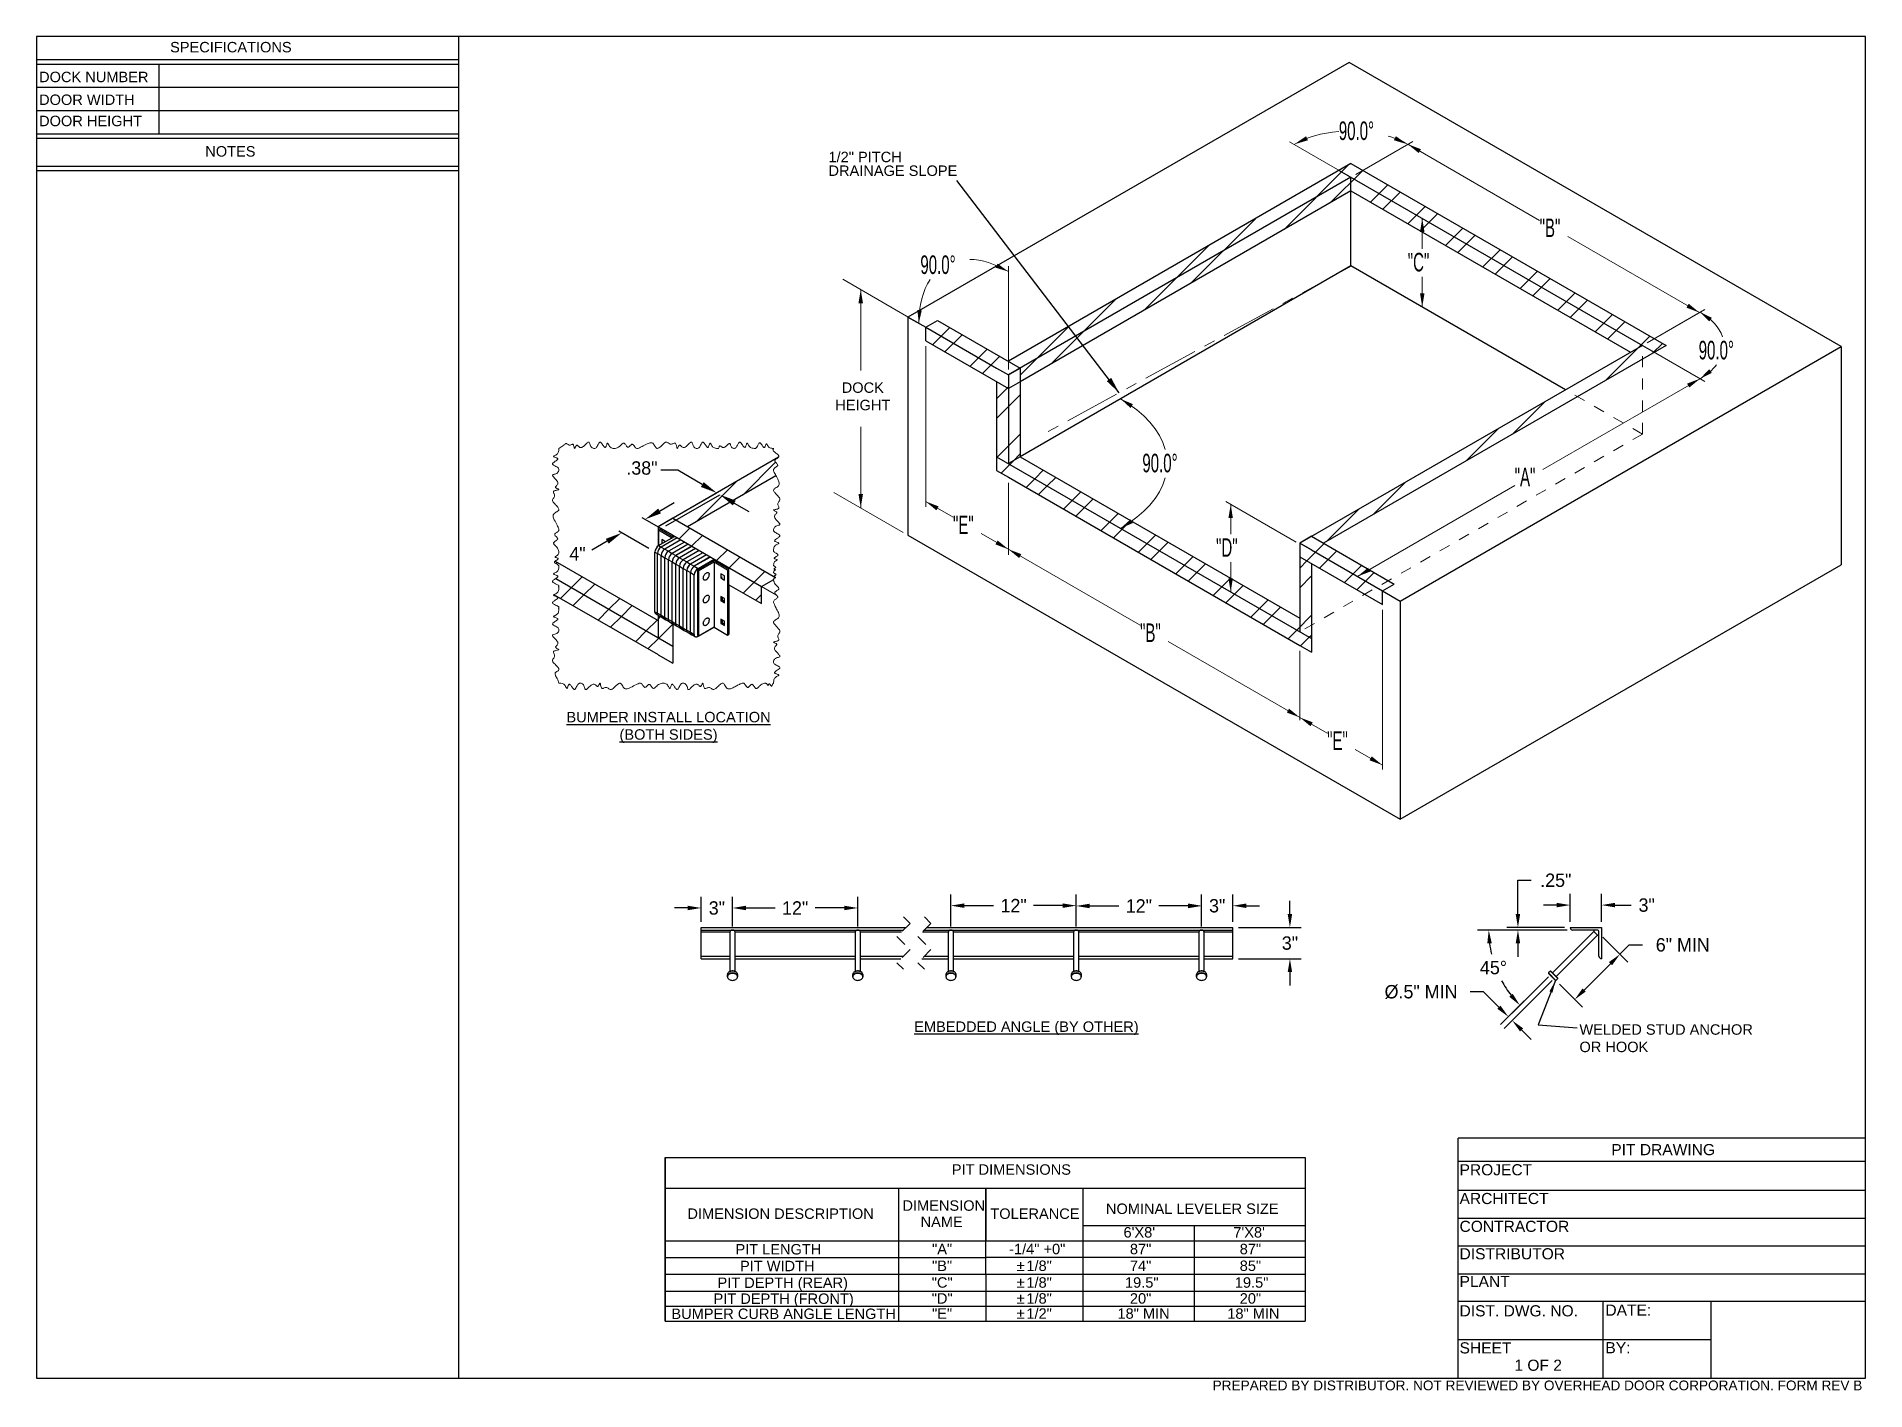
# Model space of a CAD drawing. Header units: inches. Extents: x 3.3 to 19.7, y 2 to 14.1.
import ezdxf
from ezdxf.enums import TextEntityAlignment as Align

# ---------------------------------------------------------------- set-up
doc = ezdxf.new("R2010")
doc.units = ezdxf.units.IN
doc.header["$MEASUREMENT"] = 0
doc.header["$PDSIZE"] = -1
doc.linetypes.add('CENTERX2', pattern=[0.8, 0.5, -0.1, 0.1, -0.1])
doc.linetypes.add('HIDDEN', pattern=[0.075, 0.05, -0.025])
doc.layers.add('OHD', color=7, linetype='Continuous')
doc.styles.add('Arial', font='arial.ttf', dxfattribs={"height": 0.09375})
doc.styles.add('SLDTEXTSTYLE0', font='TXT', dxfattribs={"width": 0.605})
doc.dimstyles.new('AM_ANSI', dxfattribs={"dimtxt": 0.12, "dimasz": 0.12, "dimexe": 0.1, "dimexo": 0.05, "dimgap": 0.06, "dimtad": 0, "dimtih": 1, "dimtoh": 1, "dimdec": 4, "dimzin": 7, "dimdsep": 46, "dimtxsty": 'Standard', "dimcen": 0, "dimclrd": 256, "dimclre": 256, "dimclrt": 2, "dimadec": 0, "dimazin": 2, "dimtp": 0.1, "dimtm": 0.1, "dimtfac": 0.71, "dimtdec": 4, "dimtofl": 0, "dimtmove": 0, "dimatfit": 3, "dimfxl": 1, "dimtolj": 1, "dimtzin": 7, "dimlwd": -1, "dimlwe": -1, "dimarcsym": 1})
doc.dimstyles.new('SLDDIMSTYLE0', dxfattribs={"dimtxt": 0.161784, "dimasz": 0.15, "dimexe": 0, "dimexo": 0.0625, "dimgap": 0.040446, "dimtad": 0, "dimtih": 1, "dimtoh": 1, "dimdec": 3, "dimlfac": 20, "dimrnd": 1e-09, "dimzin": 12, "dimdsep": 46, "dimtxsty": 'SLDTEXTSTYLE0', "dimsah": 1, "dimcen": 0.09, "dimadec": 0, "dimazin": 3, "dimtfac": 1, "dimtdec": 3, "dimtofl": 0, "dimtmove": 0, "dimatfit": 3, "dimfxl": 1, "dimfrac": 2, "dimtolj": 1, "dimtzin": 12, "dimarcsym": 0})
doc.dimstyles.new('SLDDIMSTYLE1', dxfattribs={"dimtxt": 0.161784, "dimasz": 0.15, "dimexe": 0, "dimexo": 0.0625, "dimgap": 0.040446, "dimtad": 0, "dimtih": 1, "dimtoh": 1, "dimdec": 4, "dimlfac": 20, "dimzin": 4, "dimdsep": 46, "dimtxsty": 'SLDTEXTSTYLE0', "dimsah": 1, "dimcen": 0.09, "dimadec": 1, "dimazin": 1, "dimtfac": 1, "dimtdec": 1, "dimtofl": 0, "dimtmove": 0, "dimatfit": 3, "dimfxl": 1, "dimfrac": 2, "dimtolj": 1, "dimtzin": 12, "dimarcsym": 0})
doc.dimstyles.new('SLDDIMSTYLE2', dxfattribs={"dimtxt": 0.18, "dimasz": 0.15, "dimexe": 0, "dimexo": 0.0625, "dimgap": 0, "dimtad": 0, "dimtih": 1, "dimtoh": 1, "dimdec": 0, "dimrnd": 1e-09, "dimzin": 0, "dimdsep": 46, "dimtxsty": 'Standard', "dimsah": 1, "dimcen": 0.09, "dimadec": 0, "dimazin": 0, "dimtfac": 0.15, "dimtdec": 0, "dimtofl": 0, "dimtmove": 0, "dimatfit": 3, "dimfxl": 1, "dimfrac": 2, "dimtolj": 1, "dimtzin": 0, "dimarcsym": 0})

msp = doc.modelspace()

# ---------------------------------------------------------------- texts
at = {"color": 2, "linetype": 'Continuous', "style": 'Arial'}
for s, p in [('SPECIFICATIONS', (4.5107659, 13.9814331)), ('DOCK NUMBER', (3.3344606, 13.7137276)), ('DOOR WIDTH', (3.3344606, 13.5090587)), ('DOOR HEIGHT', (3.3344606, 13.3184907)), ('NOTES', (4.8265666, 13.0455832))]:
    msp.add_text(s, height=0.09375, dxfattribs=at).set_placement(p)
at = {"style": 'Arial'}
for s, p in [('PROJECT', (16.0878638, 3.897075)), ('ARCHITECT', (16.0878638, 3.6389593)), ('CONTRACTOR', (16.0878638, 3.3889593)), ('DISTRIBUTOR', (16.0878638, 3.1425586)), ('PLANT', (16.0878638, 2.8939289)), ('DIST. DWG. NO.', (16.0878638, 2.6303098)), ('DATE:', (17.3975493, 2.6366523)), ('SHEET', (16.0878638, 2.2978321)), ('BY:', (17.3975493, 2.2990954)), ('1 OF 2', (16.5800947, 2.1417003))]:
    msp.add_text(s, height=0.1, dxfattribs=at).set_placement(p)
at = {"color": 2, "linetype": 'Continuous', "char_height": 0.09375, "attachment_point": 1, "style": 'Arial'}
for s, insert, width in [('1/2" PITCH', (10.4219851, 13.0889267), 1.733674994), ('DRAINAGE SLOPE', (10.4219851, 12.9656491), 1.733674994), ('\\A1;\\pxqc;DOCK\\PHEIGHT', (9.863186, 11.0176219), 1.733674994), ('\\pxqc;{\\LBUMPER INSTALL LOCATION (BOTH SIDES)}', (7.959263, 8.0590145), 2.053137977), ('{\\LEMBEDDED ANGLE (BY OTHER)}', (11.1912778, 5.279088), 2.176389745), ('WELDED STUD ANCHOR OR HOOK', (17.1643901, 5.2533231), 1.733674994), ('{PIT DIMENSIONS}', (11.52967, 3.9960626), 2.363102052), ('DIMENSION', (11.0860309, 3.6725395), 1.733674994), ('{NOMINAL LEVELER SIZE}', (12.9128274, 3.643918), 1.733674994), ('DIMENSION DESCRIPTION', (9.1555131, 3.5996228), 1.733674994), ('NAME', (11.2487768, 3.5267061), 1.733674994), ('TOLERANCE', (11.8753948, 3.5996228), 1.733674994), ('-1/4" +0"', (12.0439205, 3.2822231), 1.733674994), ("6'X8'", (13.0710348, 3.432072), 1.733674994), ("{7'X8'}", (14.0570679, 3.432072), 1.733674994), ('PIT LENGTH', (9.5867126, 3.2800481), 1.733674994), ('PIT WIDTH', (9.6278584, 3.1296872), 1.733674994), ('"A"', (11.3520682, 3.2822231), 1.733674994), ('"B"', (11.3520682, 3.1318622), 1.733674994), ('1/8"', (12.1989335, 3.1318622), 1.733674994), ('87"', (13.1282542, 3.2822231), 1.733674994), ('74"', (13.1282542, 3.1318622), 1.733674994), ('87"', (14.1142872, 3.2822231), 1.733674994), ('{85"}', (14.1142872, 3.1318622), 1.733674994), ('PIT DEPTH (REAR)', (9.4254496, 2.9793264), 1.733674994), ('"C"', (11.3492036, 2.9815013), 1.733674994), ('%%p', (12.1114335, 3.1318622), 1.733674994), ('%%p', (12.1114335, 2.9815013), 1.733674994), ('1/8"', (12.1989335, 2.9815013), 1.733674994), ('19.5"', (13.0841786, 2.9815013), 1.733674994), ('19.5"', (14.0702117, 2.9815013), 1.733674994), ('PIT DEPTH (FRONT)', (9.3903584, 2.8362991), 1.733674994), ('"D"', (11.3492036, 2.838474), 1.733674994), ('%%p', (12.1114335, 2.838474), 1.733674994), ('1/8"', (12.1989335, 2.838474), 1.733674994), ('20"', (13.1282542, 2.838474), 1.733674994), ('20"', (14.1142872, 2.838474), 1.733674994), ('BUMPER CURB ANGLE LENGTH', (9.0115902, 2.7006054), 2.047111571), ('"E"', (11.3520682, 2.7027803), 1.733674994), ('%%p', (12.1114335, 2.7027803), 1.733674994), ('1/2"', (12.1989335, 2.7027803), 1.733674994), ('18" MIN', (13.0167307, 2.7027803), 1.733674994), ('18" MIN', (14.0027638, 2.7027803), 1.733674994)]:
    msp.add_mtext(s, dxfattribs=dict(at, insert=insert, width=width))
at = {"color": 2, "linetype": 'Continuous', "char_height": 0.12, "attachment_point": 2}
for s, insert in [('\\A1;.38"', (8.7469892, 10.3090825)), ('\\A1;4"', (8.1685033, 9.5381661))]:
    msp.add_mtext(s, dxfattribs=dict(at, insert=insert))
at = {"color": 7, "linetype": 'Continuous', "lineweight": 18, "char_height": 0.16666667, "attachment_point": 1, "style": 'SLDTEXTSTYLE0'}
for s, insert in [('"B"', (13.2197499, 8.8530314)), ('"E"', (14.8990755, 7.8835837))]:
    msp.add_mtext(s, dxfattribs=dict(at, insert=insert))
at = {"layer": 'OHD', "style": 'Arial'}
for s, height, p in [('PIT DRAWING', 0.1, (17.9161381, 4.0779502)), ('PREPARED BY DISTRIBUTOR. NOT REVIEWED BY OVERHEAD DOOR CORPORATION. FORM REV B', 0.0875, (16.7875705, 1.9666226))]:
    msp.add_text(s, height=height, dxfattribs=at).set_placement(p, align=Align.CENTER)

# ---------------------------------------------------------------- blocks, each defined once
blk = doc.blocks.new('_D')
at = {"color": 7, "linetype": 'Continuous', "lineweight": 0, "transparency": 16777216}
for p, q in [((17.772, 11.325), (18.289, 11.026)), ((18.247, 11.051), (16.835, 10.236)), ((15.171, 9.275), (16.583, 10.091))]:
    blk.add_line(p, q, dxfattribs=at)
at = {"color": 7, "linetype": 'Continuous', "lineweight": 18, "transparency": 16777216}
for points in [[(18.247, 11.051), (18.131, 11.007), (18.151, 10.972)], [(15.171, 9.275), (15.287, 9.319), (15.267, 9.354)]]:
    blk.add_solid(points, dxfattribs=at)
at = {"color": 7, "linetype": 'Continuous', "lineweight": 18, "transparency": 16777216, "insert": (16.583, 10.252), "char_height": 0.1667, "attachment_point": 1, "style": 'SLDTEXTSTYLE0'}
blk.add_mtext('"A"', dxfattribs=at)
blk = doc.blocks.new('_D_1')
at = {"color": 7, "linetype": 'Continuous', "lineweight": 0, "transparency": 16777216}
for p, q in [((15.156, 12.885), (15.667, 13.18)), ((15.625, 13.156), (16.807, 12.473)), ((18.241, 11.645), (17.059, 12.328)), ((17.772, 11.374), (18.284, 11.67))]:
    blk.add_line(p, q, dxfattribs=at)
at = {"color": 7, "linetype": 'Continuous', "lineweight": 18, "transparency": 16777216}
for points in [[(15.625, 13.156), (15.721, 13.077), (15.741, 13.112)], [(18.241, 11.645), (18.145, 11.724), (18.125, 11.689)]]:
    blk.add_solid(points, dxfattribs=at)
at = {"color": 7, "linetype": 'Continuous', "lineweight": 18, "transparency": 16777216, "insert": (16.807, 12.489), "char_height": 0.1667, "attachment_point": 1, "style": 'SLDTEXTSTYLE0'}
blk.add_mtext('"B"', dxfattribs=at)
blk = doc.blocks.new('_D_2')
at = {"color": 7, "linetype": 'Continuous', "lineweight": 0, "transparency": 16777216}
for p, q in [((15.753, 12.491), (15.753, 12.218)), ((15.753, 11.694), (15.753, 11.967))]:
    blk.add_line(p, q, dxfattribs=at)
at = {"color": 7, "linetype": 'Continuous', "lineweight": 18, "transparency": 16777216}
for points in [[(15.753, 12.491), (15.733, 12.368), (15.773, 12.368)], [(15.753, 11.694), (15.773, 11.817), (15.733, 11.817)]]:
    blk.add_solid(points, dxfattribs=at)
at = {"color": 7, "linetype": 'Continuous', "lineweight": 18, "transparency": 16777216, "insert": (15.623, 12.181), "char_height": 0.1667, "attachment_point": 1, "style": 'SLDTEXTSTYLE0'}
blk.add_mtext('"C"', dxfattribs=at)
blk = doc.blocks.new('_D_3')
at = {"color": 7, "linetype": 'Continuous', "lineweight": 0, "transparency": 16777216}
for p, q in [((15.071, 12.885), (14.56, 13.179)), ((15.156, 12.885), (15.666, 13.179))]:
    blk.add_line(p, q, dxfattribs=at)
at = {"color": 7, "linetype": 'Continuous', "lineweight": 18, "transparency": 16777216, "flags": 128}
for points in [[(15.004, 13.272), (14.948, 13.266), (14.893, 13.257), (14.839, 13.246), (14.787, 13.232), (14.737, 13.216), (14.689, 13.198), (14.644, 13.177), (14.602, 13.155)], [(15.624, 13.155), (15.604, 13.166), (15.584, 13.177), (15.562, 13.187), (15.541, 13.196), (15.518, 13.205), (15.495, 13.214), (15.472, 13.222), (15.447, 13.23)]]:
    blk.add_lwpolyline(points, dxfattribs=at)
at = {"color": 7, "linetype": 'Continuous', "lineweight": 18, "transparency": 16777216}
for points in [[(14.602, 13.155), (14.727, 13.192), (14.71, 13.228)], [(15.624, 13.155), (15.516, 13.228), (15.499, 13.192)]]:
    blk.add_solid(points, dxfattribs=at)
at = {"color": 7, "linetype": 'Continuous', "lineweight": 18, "transparency": 16777216, "insert": (15.004, 13.361), "char_height": 0.1667, "attachment_point": 1, "style": 'SLDTEXTSTYLE0'}
blk.add_mtext('90.0°', dxfattribs=at)
blk = doc.blocks.new('_D_4')
at = {"color": 7, "linetype": 'Continuous', "lineweight": 0, "transparency": 16777216}
for p, q in [((17.772, 11.374), (18.289, 11.673)), ((17.772, 11.325), (18.289, 11.027))]:
    blk.add_line(p, q, dxfattribs=at)
at = {"color": 7, "linetype": 'Continuous', "lineweight": 18, "transparency": 16777216, "flags": 128}
for points in [[(18.448, 11.428), (18.436, 11.459), (18.42, 11.489), (18.4, 11.518), (18.376, 11.547), (18.349, 11.574), (18.318, 11.6), (18.284, 11.625), (18.247, 11.648)], [(18.247, 11.051), (18.269, 11.065), (18.291, 11.079), (18.312, 11.094), (18.331, 11.11), (18.349, 11.125), (18.366, 11.142), (18.382, 11.159), (18.396, 11.176)]]:
    blk.add_lwpolyline(points, dxfattribs=at)
at = {"color": 7, "linetype": 'Continuous', "lineweight": 18, "transparency": 16777216}
for points in [[(18.247, 11.648), (18.33, 11.565), (18.353, 11.598)], [(18.247, 11.051), (18.353, 11.102), (18.33, 11.135)]]:
    blk.add_solid(points, dxfattribs=at)
at = {"color": 7, "linetype": 'Continuous', "lineweight": 18, "transparency": 16777216, "insert": (18.235, 11.391), "char_height": 0.1667, "attachment_point": 1, "style": 'SLDTEXTSTYLE0'}
blk.add_mtext('90.0°', dxfattribs=at)
blk = doc.blocks.new('_D_5')
at = {"color": 7, "linetype": 'Continuous', "lineweight": 0, "transparency": 16777216}
for p, q in [((12.037, 11.133), (12.037, 12.062)), ((11.252, 11.538), (11.191, 11.573))]:
    blk.add_line(p, q, dxfattribs=at)
at = {"color": 7, "linetype": 'Continuous', "lineweight": 18, "transparency": 16777216, "flags": 128}
for points in [[(12.037, 12.013), (11.992, 12.037), (11.948, 12.059), (11.903, 12.077), (11.859, 12.093), (11.816, 12.105), (11.773, 12.114), (11.731, 12.12), (11.69, 12.122)], [(11.336, 11.943), (11.312, 11.904), (11.291, 11.862), (11.274, 11.817), (11.259, 11.768), (11.248, 11.717), (11.24, 11.663), (11.235, 11.607), (11.233, 11.549)]]:
    blk.add_lwpolyline(points, dxfattribs=at)
at = {"color": 7, "linetype": 'Continuous', "lineweight": 18, "transparency": 16777216}
for points in [[(12.037, 12.013), (11.94, 12.084), (11.922, 12.048)], [(11.233, 11.549), (11.26, 11.666), (11.22, 11.668)]]:
    blk.add_solid(points, dxfattribs=at)
at = {"color": 7, "linetype": 'Continuous', "lineweight": 18, "transparency": 16777216, "insert": (11.247, 12.158), "char_height": 0.1667, "attachment_point": 1, "style": 'SLDTEXTSTYLE0'}
blk.add_mtext('90.0°', dxfattribs=at)
blk = doc.blocks.new('_D_6')
at = {"color": 7, "linetype": 'Continuous', "lineweight": 0, "transparency": 16777216}
for p, q in [((14.62, 9.583), (13.99, 9.947)), ((14.033, 9.922), (14.033, 9.655)), ((14.033, 9.136), (14.033, 9.403))]:
    blk.add_line(p, q, dxfattribs=at)
at = {"color": 7, "linetype": 'Continuous', "lineweight": 18, "transparency": 16777216}
for points in [[(14.033, 9.922), (14.013, 9.8), (14.053, 9.8)], [(14.033, 9.136), (14.053, 9.259), (14.013, 9.259)]]:
    blk.add_solid(points, dxfattribs=at)
at = {"color": 7, "linetype": 'Continuous', "lineweight": 18, "transparency": 16777216, "insert": (13.902, 9.618), "char_height": 0.1667, "attachment_point": 1, "style": 'SLDTEXTSTYLE0'}
blk.add_mtext('"D"', dxfattribs=at)
blk = doc.blocks.new('_D_9')
at = {"color": 7, "linetype": 'Continuous', "lineweight": 18, "transparency": 16777216, "flags": 128}
for points in [[(13.445, 10.414), (13.423, 10.478), (13.393, 10.54), (13.354, 10.601), (13.307, 10.66), (13.252, 10.717), (13.19, 10.771), (13.12, 10.822), (13.044, 10.87)], [(13.044, 9.707), (13.12, 9.755), (13.19, 9.806), (13.252, 9.86), (13.307, 9.916), (13.354, 9.975), (13.393, 10.036), (13.423, 10.099), (13.445, 10.162)]]:
    blk.add_lwpolyline(points, dxfattribs=at)
at = {"color": 7, "linetype": 'Continuous', "lineweight": 18, "transparency": 16777216}
for points in [[(13.044, 10.87), (13.134, 10.788), (13.155, 10.822)], [(13.044, 9.707), (13.155, 9.755), (13.134, 9.788)]]:
    blk.add_solid(points, dxfattribs=at)
at = {"color": 7, "linetype": 'Continuous', "lineweight": 18, "transparency": 16777216, "insert": (13.24, 10.377), "char_height": 0.1667, "attachment_point": 1, "style": 'SLDTEXTSTYLE0'}
blk.add_mtext('90.0°', dxfattribs=at)
blk = doc.blocks.new('_D_11')
at = {"color": 7, "linetype": 'Continuous', "lineweight": 0, "transparency": 16777216}
for p, q in [((11.295, 11.342), (11.295, 9.899)), ((12.037, 10.117), (12.037, 9.47)), ((11.295, 9.948), (11.54, 9.806)), ((12.037, 9.519), (11.792, 9.661))]:
    blk.add_line(p, q, dxfattribs=at)
at = {"color": 7, "linetype": 'Continuous', "lineweight": 18, "transparency": 16777216}
for points in [[(11.295, 9.948), (11.391, 9.869), (11.411, 9.904)], [(12.037, 9.519), (11.941, 9.598), (11.921, 9.563)]]:
    blk.add_solid(points, dxfattribs=at)
at = {"color": 7, "linetype": 'Continuous', "lineweight": 18, "transparency": 16777216, "insert": (11.54, 9.822), "char_height": 0.1667, "attachment_point": 1, "style": 'SLDTEXTSTYLE0'}
blk.add_mtext('"E"', dxfattribs=at)
blk = doc.blocks.new('*D66')
at = {"linetype": 'ByBlock', "transparency": 16777216}
for p, q in [((16.887, 5.681), (16.456, 5.25)), ((16.92, 5.648), (16.489, 5.217)), ((16.302, 5.546), (16.182, 5.546)), ((16.442, 5.406), (16.302, 5.546)), ((16.645, 5.203), (16.73, 5.118))]:
    blk.add_line(p, q, dxfattribs=at)
at = {"linetype": 'Continuous', "transparency": 16777216}
for points in [[(16.456, 5.42), (16.428, 5.392), (16.527, 5.321)], [(16.659, 5.217), (16.631, 5.189), (16.56, 5.288)]]:
    blk.add_solid(points, dxfattribs=at)
at = {"layer": 'DEFPOINTS', "color": 0, "linetype": 'Continuous', "transparency": 16777216}
for p in [(16.923, 5.717), (16.956, 5.683), (16.527, 5.321)]:
    blk.add_point(p, dxfattribs=at)
at = {"color": 2, "linetype": 'Continuous', "transparency": 16777216, "insert": (15.742, 5.606), "char_height": 0.12, "attachment_point": 2}
blk.add_mtext('\\A1;%%C.5" MIN    ', dxfattribs=at)
blk = doc.blocks.new('*D67')
at = {"linetype": 'ByBlock', "transparency": 16777216}
for p, q in [((9.159, 6.298), (9.039, 6.298)), ((9.279, 6.173), (9.279, 6.398)), ((9.56, 6.132), (9.56, 6.398)), ((9.68, 6.298), (9.8, 6.298))]:
    blk.add_line(p, q, dxfattribs=at)
at = {"linetype": 'Continuous', "transparency": 16777216}
for points in [[(9.159, 6.318), (9.159, 6.278), (9.279, 6.298)], [(9.68, 6.318), (9.68, 6.278), (9.56, 6.298)]]:
    blk.add_solid(points, dxfattribs=at)
at = {"layer": 'DEFPOINTS', "color": 0, "linetype": 'Continuous', "transparency": 16777216}
for p in [(9.279, 6.298), (9.279, 6.123), (9.56, 6.082)]:
    blk.add_point(p, dxfattribs=at)
at = {"color": 2, "linetype": 'Continuous', "transparency": 16777216, "insert": (9.42, 6.358), "char_height": 0.12, "attachment_point": 2}
blk.add_mtext('\\A1;3"', dxfattribs=at)
blk = doc.blocks.new('*D68')
at = {"linetype": 'ByBlock', "transparency": 16777216}
for p, q in [((9.56, 6.132), (9.56, 6.398)), ((9.68, 6.298), (9.943, 6.298)), ((10.565, 6.298), (10.303, 6.298)), ((10.685, 6.132), (10.685, 6.398))]:
    blk.add_line(p, q, dxfattribs=at)
at = {"linetype": 'Continuous', "transparency": 16777216}
for points in [[(9.68, 6.318), (9.68, 6.278), (9.56, 6.298)], [(10.565, 6.318), (10.565, 6.278), (10.685, 6.298)]]:
    blk.add_solid(points, dxfattribs=at)
at = {"layer": 'DEFPOINTS', "color": 0, "linetype": 'Continuous', "transparency": 16777216}
for p in [(10.685, 6.298), (9.56, 6.082), (10.685, 6.082)]:
    blk.add_point(p, dxfattribs=at)
at = {"color": 2, "linetype": 'Continuous', "transparency": 16777216, "insert": (10.123, 6.358), "char_height": 0.12, "attachment_point": 2}
blk.add_mtext('\\A1;12"', dxfattribs=at)
blk = doc.blocks.new('*D69')
at = {"linetype": 'ByBlock', "transparency": 16777216}
for p, q in [((11.521, 6.132), (11.521, 6.419)), ((12.646, 6.132), (12.646, 6.419)), ((11.641, 6.319), (11.904, 6.319)), ((12.526, 6.319), (12.264, 6.319))]:
    blk.add_line(p, q, dxfattribs=at)
at = {"linetype": 'Continuous', "transparency": 16777216}
for points in [[(11.641, 6.339), (11.641, 6.299), (11.521, 6.319)], [(12.526, 6.339), (12.526, 6.299), (12.646, 6.319)]]:
    blk.add_solid(points, dxfattribs=at)
at = {"layer": 'DEFPOINTS', "color": 0, "linetype": 'Continuous', "transparency": 16777216}
for p in [(12.646, 6.319), (11.521, 6.082), (12.646, 6.082)]:
    blk.add_point(p, dxfattribs=at)
at = {"color": 2, "linetype": 'Continuous', "transparency": 16777216, "insert": (12.084, 6.379), "char_height": 0.12, "attachment_point": 2}
blk.add_mtext('\\A1;12"', dxfattribs=at)
blk = doc.blocks.new('*D70')
at = {"linetype": 'ByBlock', "transparency": 16777216}
for p, q in [((12.646, 6.132), (12.646, 6.416)), ((13.771, 6.132), (13.771, 6.416)), ((12.766, 6.316), (13.029, 6.316)), ((13.651, 6.316), (13.389, 6.316))]:
    blk.add_line(p, q, dxfattribs=at)
at = {"linetype": 'Continuous', "transparency": 16777216}
for points in [[(12.766, 6.336), (12.766, 6.296), (12.646, 6.316)], [(13.651, 6.336), (13.651, 6.296), (13.771, 6.316)]]:
    blk.add_solid(points, dxfattribs=at)
at = {"layer": 'DEFPOINTS', "color": 0, "linetype": 'Continuous', "transparency": 16777216}
for p in [(12.646, 6.316), (12.646, 6.082), (13.771, 6.082)]:
    blk.add_point(p, dxfattribs=at)
at = {"color": 2, "linetype": 'Continuous', "transparency": 16777216, "insert": (13.209, 6.376), "char_height": 0.12, "attachment_point": 2}
blk.add_mtext('\\A1;12"', dxfattribs=at)
blk = doc.blocks.new('*D71')
at = {"linetype": 'ByBlock', "transparency": 16777216}
for p, q in [((13.771, 6.132), (13.771, 6.418)), ((14.053, 6.173), (14.053, 6.418)), ((13.651, 6.318), (13.531, 6.318)), ((14.173, 6.318), (14.293, 6.318))]:
    blk.add_line(p, q, dxfattribs=at)
at = {"linetype": 'Continuous', "transparency": 16777216}
for points in [[(13.651, 6.338), (13.651, 6.298), (13.771, 6.318)], [(14.173, 6.338), (14.173, 6.298), (14.053, 6.318)]]:
    blk.add_solid(points, dxfattribs=at)
at = {"layer": 'DEFPOINTS', "color": 0, "linetype": 'Continuous', "transparency": 16777216}
for p in [(14.053, 6.318), (13.771, 6.082), (14.053, 6.123)]:
    blk.add_point(p, dxfattribs=at)
at = {"color": 2, "linetype": 'Continuous', "transparency": 16777216, "insert": (13.912, 6.378), "char_height": 0.12, "attachment_point": 2}
blk.add_mtext('\\A1;3"', dxfattribs=at)
blk = doc.blocks.new('*D72')
at = {"linetype": 'ByBlock', "transparency": 16777216}
for p, q in [((17.055, 6.1), (16.25, 6.1)), ((16.887, 5.681), (16.559, 5.353))]:
    blk.add_line(p, q, dxfattribs=at)
for start, end in [(187.193, 193.094), (208.5201, 217.807)]:
    blk.add_arc((17.306, 6.1), 0.956, start, end, dxfattribs=at)
at = {"linetype": 'Continuous', "transparency": 16777216}
for points in [[(16.337, 5.979), (16.377, 5.982), (16.35, 6.1)], [(16.565, 5.527), (16.535, 5.5), (16.63, 5.424)]]:
    blk.add_solid(points, dxfattribs=at)
at = {"layer": 'DEFPOINTS', "color": 0, "linetype": 'Continuous', "transparency": 16777216}
for p in [(17.105, 6.1), (17.293, 6.087), (17.322, 6.1), (16.478, 5.622), (16.923, 5.717)]:
    blk.add_point(p, dxfattribs=at)
at = {"color": 2, "linetype": 'Continuous', "transparency": 16777216, "insert": (16.271, 5.823), "char_height": 0.12, "attachment_point": 1}
blk.add_mtext('\\A1;45°', dxfattribs=at)
blk = doc.blocks.new('*D73')
at = {"linetype": 'ByBlock', "transparency": 16777216}
for p, q in [((17.081, 6.173), (17.081, 6.424)), ((17.363, 6.173), (17.363, 6.424)), ((16.961, 6.324), (16.841, 6.324)), ((17.483, 6.324), (17.628, 6.324))]:
    blk.add_line(p, q, dxfattribs=at)
at = {"linetype": 'Continuous', "transparency": 16777216}
for points in [[(16.961, 6.344), (16.961, 6.304), (17.081, 6.324)], [(17.483, 6.344), (17.483, 6.304), (17.363, 6.324)]]:
    blk.add_solid(points, dxfattribs=at)
at = {"layer": 'DEFPOINTS', "color": 0, "linetype": 'Continuous', "transparency": 16777216}
for p in [(17.363, 6.324), (17.081, 6.123), (17.363, 6.123)]:
    blk.add_point(p, dxfattribs=at)
at = {"color": 2, "linetype": 'Continuous', "transparency": 16777216, "insert": (17.768, 6.384), "char_height": 0.12, "attachment_point": 2}
blk.add_mtext('\\A1;3"', dxfattribs=at)
blk = doc.blocks.new('*D74')
at = {"linetype": 'ByBlock', "transparency": 16777216}
for p, q in [((14.565, 6.243), (14.565, 6.363)), ((14.103, 6.123), (14.665, 6.123)), ((14.103, 5.842), (14.665, 5.842)), ((14.565, 5.722), (14.565, 5.602))]:
    blk.add_line(p, q, dxfattribs=at)
at = {"linetype": 'Continuous', "transparency": 16777216}
for points in [[(14.545, 6.243), (14.585, 6.243), (14.565, 6.123)], [(14.545, 5.722), (14.585, 5.722), (14.565, 5.842)]]:
    blk.add_solid(points, dxfattribs=at)
at = {"layer": 'DEFPOINTS', "color": 0, "linetype": 'Continuous', "transparency": 16777216}
for p in [(14.053, 6.123), (14.053, 5.842), (14.565, 5.842)]:
    blk.add_point(p, dxfattribs=at)
at = {"color": 2, "linetype": 'Continuous', "transparency": 16777216, "insert": (14.565, 6.043), "char_height": 0.12, "attachment_point": 2}
blk.add_mtext('\\A1;3"', dxfattribs=at)
blk = doc.blocks.new('*D75')
at = {"linetype": 'ByBlock', "transparency": 16777216}
for p, q in [((16.612, 6.243), (16.612, 6.547)), ((16.612, 6.547), (16.732, 6.547)), ((17.031, 6.123), (16.512, 6.123)), ((17.055, 6.1), (16.512, 6.1)), ((16.612, 5.98), (16.612, 5.86))]:
    blk.add_line(p, q, dxfattribs=at)
at = {"linetype": 'Continuous', "transparency": 16777216}
for points in [[(16.592, 6.243), (16.632, 6.243), (16.612, 6.123)], [(16.592, 5.98), (16.632, 5.98), (16.612, 6.1)]]:
    blk.add_solid(points, dxfattribs=at)
at = {"layer": 'DEFPOINTS', "color": 0, "linetype": 'Continuous', "transparency": 16777216}
for p in [(16.612, 6.1), (17.081, 6.123), (17.105, 6.1)]:
    blk.add_point(p, dxfattribs=at)
at = {"color": 2, "linetype": 'Continuous', "transparency": 16777216, "insert": (16.952, 6.607), "char_height": 0.12, "attachment_point": 2}
blk.add_mtext('\\A1;.25"', dxfattribs=at)
blk = doc.blocks.new('*D76')
at = {"linetype": 'ByBlock', "transparency": 16777216}
for p, q in [((17.373, 6.037), (17.598, 5.812)), ((17.528, 5.882), (17.612, 5.967)), ((17.612, 5.967), (17.732, 5.967)), ((17.206, 5.561), (17.443, 5.797)), ((16.985, 5.613), (17.192, 5.406))]:
    blk.add_line(p, q, dxfattribs=at)
at = {"linetype": 'Continuous', "transparency": 16777216}
for points in [[(17.429, 5.812), (17.457, 5.783), (17.528, 5.882)], [(17.192, 5.575), (17.221, 5.547), (17.122, 5.476)]]:
    blk.add_solid(points, dxfattribs=at)
at = {"layer": 'DEFPOINTS', "color": 0, "linetype": 'Continuous', "transparency": 16777216}
for p in [(17.338, 6.072), (16.95, 5.648), (17.122, 5.476)]:
    blk.add_point(p, dxfattribs=at)
at = {"color": 2, "linetype": 'Continuous', "transparency": 16777216, "insert": (18.092, 6.027), "char_height": 0.12, "attachment_point": 2}
blk.add_mtext('\\A1;6" MIN   ', dxfattribs=at)

# ---------------------------------------------------------------- dimensions: what is measured, and where the dimension line sits
at = {"color": 7, "linetype": 'Continuous', "lineweight": 18}
for base, line1, line2, picture, middle in [((15.5405956, 13.1962333), ((12.0372197, 11.0844317), (15.1131342, 12.8601194)), ((17.7294292, 11.3497643), (15.1131342, 12.8601194)), '_D_3', (15.2258404, 13.2719857)), ((18.3310931, 11.1095897), ((14.6535147, 9.5740767), (17.7294292, 11.3497643)), ((17.7294292, 11.3497643), (15.1131342, 12.8601194)), '_D_4', (18.4561804, 11.3017373)), ((11.8592967, 12.0927524), ((11.2947222, 11.5130664), (11.9311183, 11.1456827)), ((12.0372197, 11.0843868), (12.0372197, 10.1657784)), '_D_5', (11.4685879, 12.0693309)), ((13.3071589, 9.9162835), ((12.0372197, 10.2883044), (14.6535147, 8.7779494)), ((12.1432857, 10.349535), (15.1131342, 12.0639921)), '_D_9', (13.4613104, 10.2883044))]:
    dim = msp.add_angular_dim_2l(base=base, line1=line1, line2=line2, dimstyle='SLDDIMSTYLE1', dxfattribs=at)
    dim.commit()
    dim.dimension.update_dxf_attribs({"geometry": picture, "text_midpoint": middle, "dimtype": 162})
for base, p1, p2, angle, text, picture, middle in [((18.241255, 11.6452351), (15.1131342, 12.8601194), (17.7294292, 11.3497643), 330.00268827, '"B"', '_D_1', (16.9331075, 12.4004126)), ((15.7532016, 12.4906163), (15.1131342, 12.0639921), (15.1131342, 12.8601194), 90, '"C"', '_D_2', (15.7532016, 12.0925526)), ((12.0372197, 9.519247), (11.2947222, 11.3905853), (12.0372197, 10.1657784), 330.00268827, '"E"', '_D_11', (11.6659709, 9.7335643)), ((18.2469936, 11.0509808), (15.3959415, 9.1454829), (17.7294292, 11.3497643), 29.99674133, '"A"', '_D', (16.7090187, 10.1631472)), ((14.0326531, 9.1363652), (14.6623536, 9.5587674), (14.6535147, 8.7779494), 90, '"D"', '_D_6', (14.0326531, 9.5293255))]:
    dim = msp.add_linear_dim(base=base, p1=p1, p2=p2, angle=angle, text=text, dimstyle='SLDDIMSTYLE0', dxfattribs=at)
    dim.commit()
    dim.dimension.update_dxf_attribs({"geometry": picture, "text_midpoint": middle, "dimtype": 160})
at = {"color": 2, "linetype": 'Continuous'}
for base, p1, p2, angle, text, picture, middle in [((16.6119426, 6.1000377), (17.0813463, 6.1234752), (17.104765, 6.1000377), 90, '.25"', '*D75', (16.9519426, 6.5474958)), ((12.646462, 6.3190524), (11.521462, 6.082092), (12.646462, 6.082092), 0, '12"', '*D69', (12.083962, 6.3190524)), ((12.646462, 6.3159149), (13.771462, 6.082092), (12.646462, 6.082092), 0, '12"', '*D70', (13.208962, 6.3159149)), ((14.052712, 6.317705), (13.771462, 6.082092), (14.052712, 6.1234565), 0, '3"', '*D71', (13.912087, 6.317705)), ((10.6852395, 6.2983019), (9.5602395, 6.082092), (10.6852395, 6.082092), 0, '12"', '*D68', (10.1227395, 6.2983019)), ((14.5650119, 5.8422252), (14.0527121, 6.1234752), (14.0527121, 5.8422252), 90, '3"', '*D74', (14.5650119, 5.9828502)), ((17.1216122, 5.4762539), (17.3377858, 6.0721483), (16.949982, 5.6478842), 45, '6" MIN   ', '*D76', (18.092499, 5.9671407)), ((16.5267932, 5.3208178), (16.9557493, 5.6834826), (16.9226037, 5.7166283), 315, '%%C.5" MIN    ', '*D66', (15.7420932, 5.5455179))]:
    dim = msp.add_linear_dim(base=base, p1=p1, p2=p2, angle=angle, text=text, dimstyle='AM_ANSI', dxfattribs=at)
    dim.commit()
    dim.dimension.update_dxf_attribs({"geometry": picture, "text_midpoint": middle, "dimtype": 160})
for base, p1, p2, picture, middle in [((17.3625963, 6.3235272), (17.0813463, 6.1234752), (17.3625963, 6.1234752), '*D73', (17.7682951, 6.3235272)), ((9.2789895, 6.2983019), (9.5602395, 6.082092), (9.2789895, 6.1234565), '*D67', (9.4196145, 6.2983019))]:
    dim = msp.add_linear_dim(base=base, p1=p1, p2=p2, text='3"', dimstyle='AM_ANSI', dxfattribs=at)
    dim.commit()
    dim.dimension.update_dxf_attribs({"geometry": picture, "text_midpoint": middle, "dimtype": 160})
dim = msp.add_angular_dim_2l(base=(16.4776702, 5.6217937), line1=((17.104765, 6.1000377), (17.3215806, 6.1000377)), line2=((16.9226037, 5.7166283), (17.2931326, 6.0871572)), dimstyle='AM_ANSI', dxfattribs=at)
dim.commit()
dim.dimension.update_dxf_attribs({"geometry": '*D72', "text_midpoint": (16.4107433, 5.763346), "dimtype": 162})

# ---------------------------------------------------------------- hatches: boundary and pattern name
at = {"ltscale": 0.5}
h = msp.add_hatch(dxfattribs=at)
h.set_pattern_fill('ANSI32', color=8)
h.paths.add_polyline_path([(15.1131342, 12.8601194), (15.0070681, 12.92135), (12.0372197, 11.2068929), (12.1432857, 11.1456623)])
h.paths.add_polyline_path([(15.1131342, 12.7376382), (15.1131342, 12.8601194), (12.1432857, 11.1456623), (12.1432857, 11.0231812)])
h.paths.add_polyline_path([(15.1131342, 12.9825806), (15.0070681, 12.92135), (15.1131342, 12.8601194), (17.7294292, 11.3497643), (17.8354953, 11.2885337), (17.9415613, 11.3497643)])
h.paths.add_polyline_path([(15.1131342, 12.8601194), (15.1131342, 12.7376382), (17.623346, 11.2885238), (17.7294292, 11.3497643)])
h.paths.add_polyline_path([(17.8354953, 11.2885337), (17.7294292, 11.3497643), (14.7595808, 9.6353073), (14.8656468, 9.5740767)])
h = msp.add_hatch(dxfattribs=at)
h.set_pattern_fill('ANSI32', color=8)
h.paths.add_polyline_path([(14.653444, 8.9004514), (12.1432857, 10.349535), (12.0372197, 10.2883044), (14.653444, 8.7779902)], flags=0)
h.paths.add_polyline_path([(11.9311536, 10.349535), (11.9311536, 10.227009), (12.0372197, 10.1657784), (14.653444, 8.6555091), (14.7595101, 8.5942336), (14.7595101, 8.7167596)])
h.paths.add_polyline_path([(14.7595101, 9.3904058), (14.653444, 9.4516364), (14.653444, 8.7779902), (14.7595101, 8.7167596)], flags=0)
h.paths.add_polyline_path([(14.7595454, 9.5128665), (14.653444, 9.5740726), (14.653444, 9.4516364), (14.7595101, 9.3904058), (15.3959415, 9.0230017), (15.3959415, 9.1454829)])
h.paths.add_polyline_path([(14.7595808, 9.6353073), (14.6535147, 9.5740767), (14.7595454, 9.5128665), (15.3959415, 9.1454829), (15.5020075, 9.2067135)])
h.paths.add_polyline_path([(11.2947222, 11.5130664), (11.4007882, 11.574297), (12.1433246, 11.1456399), (12.0372197, 11.0843868), (11.9311536, 11.1456174)])
h.paths.add_polyline_path([(11.2947222, 11.5130664), (11.2947222, 11.3905853), (12.0372197, 10.9619506), (12.0372197, 11.0843868), (11.9311536, 11.1456174)])
h.paths.add_polyline_path([(12.0372197, 10.9619506), (11.9311536, 11.0231812), (11.9311536, 10.349535), (12.0372197, 10.2883044)])
h.paths.add_polyline_path([(12.1432857, 11.0231812), (12.0372197, 10.9619506), (12.0372197, 10.2883044), (12.1432857, 10.349535)])
h = msp.add_hatch(dxfattribs=at)
h.set_pattern_fill('ANSI32', color=8)
h.paths.add_polyline_path([(11.9311536, 10.349535), (11.9311536, 10.227009), (12.0372197, 10.1657784), (14.653444, 8.6555091), (14.7595101, 8.5942336), (14.7595101, 8.7167596)])
h.paths.add_polyline_path([(14.7595101, 9.3904058), (14.653444, 9.4516364), (14.653444, 8.7779902), (14.7595101, 8.7167596)], flags=0)
h.paths.add_polyline_path([(12.1432857, 10.349535), (12.0372197, 10.2883044), (14.653444, 8.7779902), (14.653444, 8.9004514)], flags=0)
h = msp.add_hatch(dxfattribs=at)
h.set_pattern_fill('ANSI32', color=8)
h.paths.add_polyline_path([(12.1432857, 10.349535), (12.0372197, 10.2883044), (14.653444, 8.7779902), (14.653444, 8.9004514)])
h.paths.add_polyline_path([(14.7595101, 9.3904058), (14.653444, 9.4516364), (14.653444, 8.7779902), (14.7595101, 8.7167596)])

# ---------------------------------------------------------------- linework, layer by layer
for p, q in [((19.7319907, 14.1232524), (3.3119907, 14.1232524)), ((3.3119907, 14.1232524), (3.3119907, 2.0750195)), ((7.1029382, 2.0750195), (7.1029382, 14.1232524)), ((19.7319907, 2.0750195), (19.7319907, 14.1232524)), ((7.1029382, 13.9149181), (3.3119907, 13.9149181)), ((7.1029382, 13.8732512), (3.3119907, 13.8732512)), ((7.1029382, 13.8732512), (3.3119907, 13.8732512)), ((4.4110036, 13.8732512), (4.4110036, 13.2482481)), ((7.1029382, 13.6649168), (3.3119907, 13.6649168)), ((7.1029382, 13.6649168), (3.3119907, 13.6649168)), ((7.1029382, 13.4565824), (3.3119907, 13.4565824)), ((7.1029382, 13.2482481), (3.3119907, 13.2482481)), ((7.1029382, 13.2482481), (3.3119907, 13.2482481)), ((7.1029382, 13.2482481), (3.3119907, 13.2482481)), ((7.1029382, 13.2065812), (3.3119907, 13.2065812)), ((7.1029382, 13.2065812), (3.3119907, 13.2065812)), ((7.1029382, 12.9565799), (3.3119907, 12.9565799)), ((7.1029382, 12.9165806), (3.3119907, 12.9165806)), ((19.7319907, 4.2312769), (16.0760417, 4.2312769)), ((16.0760417, 2.0750195), (16.0760417, 4.2312769)), ((19.7319907, 4.0224906), (16.0760417, 4.0224906)), ((16.0760417, 3.7625195), (19.7319907, 3.7625195)), ((16.0760417, 3.5125195), (19.7319907, 3.5125195)), ((16.0760417, 3.2625195), (19.7319907, 3.2625195)), ((16.0760417, 3.0125195), (19.7319907, 3.0125195)), ((19.7319907, 2.7625195), (16.0760417, 2.7625195)), ((17.378855, 2.0750195), (17.378855, 2.7625195)), ((18.3461233, 2.0750195), (18.3461233, 2.7625195)), ((18.3461233, 2.4187695), (16.0760417, 2.4187695)), ((3.3119907, 2.0750195), (19.7319907, 2.0750195))]:
    msp.add_line(p, q)
at = {"color": 7, "linetype": 'Continuous', "lineweight": 25}
for p, q in [((15.0954565, 13.8908346), (11.1356585, 11.6048919)), ((19.5148739, 11.3395592), (15.0954565, 13.8908346)), ((15.1131342, 12.9825806), (12.0372197, 11.2068929)), ((15.1131342, 12.9825806), (17.9415613, 11.3497643)), ((15.1131342, 12.8601194), (12.0372197, 11.0844317)), ((15.0070681, 12.92135), (17.7294292, 11.3497643)), ((15.1131342, 12.7376382), (15.1131342, 12.8601194)), ((15.1131342, 12.7376382), (12.1432857, 11.0231812)), ((15.1131342, 12.7376382), (17.623346, 11.2885238)), ((15.1131342, 12.0639921), (15.1131342, 12.7376382)), ((15.1131342, 12.0639921), (12.1432857, 10.349535)), ((17.0398881, 10.9517007), (15.1131342, 12.0639921)), ((11.1356585, 11.6048919), (11.2947222, 11.5130664)), ((11.1356585, 11.6048919), (11.1356585, 9.6451939)), ((11.2947222, 11.5130664), (11.4007882, 11.574297)), ((11.2947222, 11.5130664), (11.9311183, 11.1456827)), ((11.2947222, 11.3905853), (11.2947222, 11.5130664)), ((11.4007882, 11.574297), (12.1432857, 11.1456623)), ((11.2947222, 11.3905853), (12.0372197, 10.9619506)), ((17.7294292, 11.3497643), (14.6535147, 9.5740767)), ((17.9415613, 11.3497643), (14.8656468, 9.5740767)), ((15.5550759, 9.0536165), (19.5148739, 11.3395592)), ((17.7294292, 11.3497643), (17.8354953, 11.2885337)), ((19.5148739, 11.3395592), (19.5148739, 9.3798613)), ((12.0371843, 11.2069133), (12.0371843, 11.2069052)), ((11.9311254, 11.0232057), (11.9311183, 11.0232016)), ((11.9311536, 11.1456623), (12.0372197, 11.0844317)), ((11.9311536, 11.1456174), (11.9311536, 11.1456623)), ((11.9311607, 11.1456215), (11.9311536, 11.1456174)), ((11.9311536, 11.1456174), (12.0372197, 11.0843868)), ((11.9311536, 11.0231812), (11.9311536, 10.227009)), ((12.0372197, 11.0843868), (12.1432857, 11.1456174)), ((12.0372197, 11.0844317), (12.0372197, 11.0844276)), ((12.0372197, 11.0843868), (12.0372197, 10.2883044)), ((12.1432857, 11.0231812), (12.0372197, 10.9619506)), ((12.1432857, 11.1456174), (12.1432786, 11.1456215)), ((12.1432857, 11.1456174), (12.1432857, 10.3494942)), ((9.9735588, 10.3455641), (8.8914223, 9.7208599)), ((11.9311536, 10.349535), (14.7595101, 8.7167596)), ((12.1432857, 10.349535), (12.0372197, 10.2883044)), ((12.1432857, 10.349535), (14.653444, 8.9004514)), ((11.9311536, 10.227009), (12.0372197, 10.1657784)), ((9.9504578, 10.1791516), (9.1566757, 9.720911)), ((12.037255, 10.1658029), (14.653444, 8.6555091)), ((9.0240048, 9.7974441), (8.8914223, 9.7209058)), ((8.8914223, 9.7209058), (9.0240048, 9.6443675)), ((8.8914223, 9.7209058), (8.8914223, 9.5486467)), ((9.024049, 9.6443982), (8.8915107, 9.720911)), ((8.8915107, 9.720911), (8.8915107, 9.7209058)), ((8.9080393, 9.6985597), (8.8970349, 9.692207)), ((8.8970349, 9.692207), (9.0130446, 9.625236)), ((8.8970349, 9.692207), (8.8970349, 9.5518889)), ((9.0240136, 9.797439), (9.0240048, 9.7974441)), ((9.0240932, 9.7974492), (9.946294, 9.2650741)), ((8.89669, 9.5516877), (8.8804622, 9.5423196)), ((8.8804622, 9.5423196), (8.8833967, 9.5406255)), ((8.8804622, 9.5423196), (8.8804622, 9.5371938)), ((8.8970349, 9.5518889), (9.0406218, 9.6347799)), ((8.8970349, 9.5518889), (8.91911, 9.5391453)), ((9.0626968, 9.6220363), (8.91911, 9.5391453)), ((9.062741, 9.6220107), (8.9191541, 9.5391198)), ((8.9191541, 9.5391198), (8.9522556, 9.5200108)), ((8.9246563, 9.60609), (8.9246563, 9.5678345)), ((8.9577903, 9.5869622), (8.9246563, 9.60609)), ((9.0958425, 9.6029017), (8.9522556, 9.5200108)), ((9.0958866, 9.6028762), (8.9522998, 9.5199853)), ((9.1289881, 9.5837671), (8.9854012, 9.5008762)), ((9.1290323, 9.5837416), (8.9854454, 9.5008507)), ((9.1621337, 9.5646326), (9.0185469, 9.4817417)), ((9.1621779, 9.5646071), (9.018591, 9.4817162)), ((9.0240048, 9.6443675), (9.0240136, 9.6443727)), ((9.0240048, 9.6443675), (9.0240048, 9.6316142)), ((9.024049, 9.6443982), (9.8195441, 9.1851687)), ((9.024049, 9.6315887), (9.024049, 9.6443982)), ((9.024049, 9.6316397), (9.024049, 9.6316398)), ((9.1952794, 9.545498), (9.0516925, 9.462607)), ((9.1953235, 9.5454724), (9.0517367, 9.4625815)), ((9.228425, 9.5263635), (9.0848381, 9.4434725)), ((9.2284692, 9.5263379), (9.0848823, 9.443447)), ((11.1356585, 9.6451939), (15.5550759, 7.0939186)), ((14.7595101, 9.6353032), (14.653444, 9.5740726)), ((14.653444, 9.5740726), (14.7595101, 9.512842)), ((14.653444, 9.5740726), (14.653444, 8.7779902)), ((14.6535147, 9.5740767), (14.6535147, 9.5740726)), ((14.7595454, 9.5128665), (14.6535147, 9.5740767)), ((14.7595171, 9.6352991), (14.7595101, 9.6353032)), ((14.7595808, 9.6353073), (15.5020075, 9.2067135)), ((7.967609, 9.4121855), (8.8914223, 8.8788794)), ((8.8638893, 9.4944791), (8.8859643, 9.4817354)), ((8.8638893, 8.9586241), (8.8638893, 9.4944791)), ((8.8859643, 8.9458805), (8.8859643, 9.4817354)), ((8.8860085, 9.4817099), (8.91911, 9.4626009)), ((8.8860085, 8.945855), (8.8860085, 9.4817099)), ((8.91911, 8.9267459), (8.91911, 9.4626009)), ((8.9191541, 9.4625754), (8.9522556, 9.4434662)), ((8.9191541, 8.9267204), (8.9191541, 9.4625754)), ((8.9522556, 8.9076114), (8.9522556, 9.4434662)), ((8.9522998, 9.5199853), (8.9854012, 9.5008762)), ((8.9522998, 9.4434407), (8.9854012, 9.4243317)), ((8.9522998, 8.9075859), (8.9522998, 9.4434407)), ((8.9854012, 8.8884769), (8.9854012, 9.4243317)), ((8.9854454, 9.5008507), (9.0185469, 9.4817417)), ((8.9854454, 9.4243062), (9.0185469, 9.4051971)), ((8.9854454, 8.8884514), (8.9854454, 9.4243062)), ((9.0185469, 8.8693422), (9.0185469, 9.4051971)), ((9.018591, 9.4817162), (9.0516925, 9.462607)), ((9.018591, 9.4051716), (9.0516925, 9.3860626)), ((9.018591, 8.8693167), (9.018591, 9.4051716)), ((9.0516925, 8.8502077), (9.0516925, 9.3860626)), ((9.0517367, 9.4625815), (9.0848381, 9.4434725)), ((9.0517367, 9.3860371), (9.0848381, 9.3669281)), ((9.0517367, 8.8501822), (9.0517367, 9.3860371)), ((9.0848381, 8.8310731), (9.0848381, 9.3669281)), ((9.0848823, 9.443447), (9.1179837, 9.4243379)), ((9.0848823, 9.3669026), (9.1179837, 9.3477934)), ((9.0848823, 8.8310476), (9.0848823, 9.3669026)), ((9.2615706, 9.5072288), (9.1179837, 9.4243379)), ((9.2616148, 9.5072033), (9.1180279, 9.4243124)), ((9.1180279, 9.4243124), (9.1511294, 9.4052034)), ((9.2947162, 9.4880943), (9.1511294, 9.4052034)), ((9.2947604, 9.4880688), (9.1511736, 9.4051779)), ((9.1511736, 9.4051779), (9.184275, 9.3860687)), ((9.3278619, 9.4689597), (9.184275, 9.3860687)), ((9.3279061, 9.4689342), (9.1843192, 9.3860432)), ((9.1843192, 9.3860432), (9.2174206, 9.3669342)), ((9.3610075, 9.4498252), (9.2174206, 9.3669342)), ((9.3555716, 9.4466361), (9.2174648, 9.3669087)), ((9.2174648, 9.3669087), (9.2505884, 9.347787)), ((9.3941752, 9.4179194), (9.2450641, 9.3318394)), ((9.2505884, 9.347787), (9.3941752, 9.4306779)), ((9.2561126, 9.3254612), (9.3942194, 9.4051886)), ((9.3942194, 9.4051886), (9.5157534, 9.3350285)), ((9.3942194, 9.4051886), (9.3942194, 8.8182999)), ((14.653444, 9.4516364), (15.3959415, 9.0230017)), ((14.7595101, 9.512842), (14.7595171, 9.5128461)), ((14.7595101, 9.3904058), (14.7595101, 8.5942336)), ((14.7595171, 9.3904017), (14.7595171, 8.5942377)), ((14.7595454, 9.5128665), (15.3959415, 9.1454829)), ((15.5550759, 7.0939186), (19.5148739, 9.3798613)), ((7.973019, 9.2559858), (9.0240136, 8.6492595)), ((9.1179837, 8.8119386), (9.1179837, 9.3477934)), ((9.1180279, 9.3477679), (9.1511294, 9.3286589)), ((9.1180279, 8.8119131), (9.1180279, 9.3477679)), ((9.1511294, 8.7928039), (9.1511294, 9.3286589)), ((9.1511736, 9.3286334), (9.184275, 9.3095243)), ((9.1511736, 8.7927784), (9.1511736, 9.3286334)), ((9.184275, 8.7736694), (9.184275, 9.3095243)), ((9.1843192, 9.3094988), (9.2174427, 9.290377)), ((9.1843192, 8.7736439), (9.1843192, 9.3094988)), ((9.2174427, 8.754522), (9.2174427, 9.290377)), ((9.2450641, 9.3318394), (9.2561126, 9.3254612)), ((9.2450641, 9.3318394), (9.2450641, 8.7449507)), ((9.2561126, 9.3254612), (9.2561126, 8.7385725)), ((9.488132, 9.2808025), (9.4549864, 9.2999371)), ((9.4549864, 9.2999371), (9.4549864, 9.2616616)), ((9.4659908, 9.2680143), (9.4549864, 9.2616616)), ((9.4549864, 9.2616616), (9.488132, 9.2425271)), ((9.488132, 9.2425271), (9.488132, 9.2808025)), ((9.5157534, 9.3350285), (9.5267577, 9.3413811)), ((9.5157534, 9.3350285), (9.5157534, 8.7481398)), ((9.5267577, 9.2010892), (9.8195441, 9.0320672)), ((9.5268019, 9.2010636), (9.5268019, 8.7545179)), ((9.8195441, 9.1851687), (9.9300002, 9.2489337)), ((15.3959415, 9.1454829), (15.5020075, 9.2067135)), ((15.5020075, 9.2067135), (15.5020075, 9.2067053)), ((7.95886, 9.1110582), (8.8914223, 8.5727015)), ((9.488132, 9.0766672), (9.4549864, 9.0958019)), ((9.4549864, 9.0958019), (9.4549864, 9.0575264)), ((9.4660349, 9.0639046), (9.4549864, 9.0575264)), ((9.4549864, 9.0575264), (9.488132, 9.0383919)), ((9.4660349, 9.0894236), (9.4660349, 9.0639046)), ((9.4660349, 9.0639046), (9.488132, 9.0511483)), ((9.488132, 9.0383919), (9.488132, 9.0766672)), ((9.8195441, 9.0320672), (9.8195441, 9.1851687)), ((9.819553, 9.0320723), (9.8195441, 9.0320672)), ((15.3959415, 9.0230017), (15.3959415, 9.1454829)), ((15.3959769, 9.1454624), (15.5550759, 9.0536165)), ((15.5550759, 9.0536165), (15.5550759, 7.0939186)), ((8.8638893, 8.9586241), (8.8859643, 8.9458805)), ((8.8735993, 8.9371626), (8.8956744, 8.924419)), ((8.8860085, 8.945855), (8.91911, 8.9267459)), ((8.8914223, 8.9268736), (8.8914223, 8.7258028)), ((8.8957185, 8.9243935), (8.92882, 8.9052844)), ((8.9191541, 8.9267204), (8.9522556, 8.9076114)), ((8.9288642, 8.905259), (8.9619656, 8.8861499)), ((8.9522998, 8.9075859), (8.9854012, 8.8884769)), ((8.9620098, 8.8861244), (8.9951113, 8.8670154)), ((8.9854454, 8.8884514), (9.0185469, 8.8693422)), ((8.9951554, 8.8669899), (9.0282569, 8.8478807)), ((9.018591, 8.8693167), (9.0516925, 8.8502077)), ((9.488132, 8.872532), (9.4549864, 8.8916665)), ((9.4549864, 8.8916665), (9.4549864, 8.8533912)), ((9.4660349, 8.8852884), (9.4660349, 8.8597694)), ((9.488132, 8.8342567), (9.488132, 8.872532)), ((15.3959486, 9.0230058), (15.3959415, 9.0230017)), ((9.0240048, 8.8503355), (9.0240048, 8.496107)), ((9.0283011, 8.8478552), (9.0614025, 8.8287462)), ((9.0517367, 8.8501822), (9.0848381, 8.8310731)), ((9.0614467, 8.8287207), (9.0945481, 8.8096116)), ((9.0848823, 8.8310476), (9.1179837, 8.8119386)), ((9.0945923, 8.8095861), (9.1276938, 8.7904771)), ((9.1180279, 8.8119131), (9.1511294, 8.7928039)), ((9.127738, 8.7904516), (9.1608394, 8.7713425)), ((9.1511736, 8.7927784), (9.184275, 8.7736694)), ((9.1608836, 8.7713169), (9.193985, 8.752208)), ((9.1843192, 8.7736439), (9.2174427, 8.754522)), ((9.1940292, 8.7521824), (9.2271528, 8.7330606)), ((9.2450641, 8.7449507), (9.2561126, 8.7385725)), ((9.3942194, 8.8182977), (9.2505884, 8.7353814)), ((9.2561126, 8.7385725), (9.3942194, 8.8182999)), ((9.3942194, 8.8182999), (9.5157534, 8.7481398)), ((9.3942194, 8.8182999), (9.3942194, 8.8182977)), ((9.4660349, 8.8597694), (9.4549864, 8.8533912)), ((9.4549864, 8.8533912), (9.488132, 8.8342567)), ((9.4660349, 8.8597694), (9.488132, 8.8470131)), ((9.5157534, 8.7481398), (9.5268019, 8.7545179)), ((8.8914223, 8.5726453), (9.0240048, 8.496107)), ((14.653444, 8.6554642), (14.7595101, 8.5942336)), ((14.7595101, 8.5942336), (14.7595171, 8.5942377)), ((9.0240048, 8.496107), (9.0240136, 8.4961121)), ((9.2789895, 6.1234565), (9.2789895, 6.1234752)), ((9.2789895, 6.1234752), (11.1192608, 6.1234752)), ((9.2789895, 6.1234565), (11.119242, 6.1234565)), ((9.2789895, 6.1000377), (9.2789895, 6.1234565)), ((9.2789895, 6.1000377), (11.0958232, 6.1000377)), ((9.2789895, 6.0824596), (9.2789895, 6.1000377)), ((9.2789895, 5.865644), (9.2789895, 6.0824596)), ((9.5368021, 6.082092), (9.5368021, 5.7276378)), ((9.5836769, 6.082092), (9.5836677, 6.0825585)), ((9.5836769, 5.7276468), (9.5836769, 6.082092)), ((10.661802, 6.082092), (10.661802, 5.7276378)), ((10.708677, 6.082092), (10.7086677, 6.0825585)), ((10.708677, 5.7276468), (10.708677, 6.082092)), ((11.2833233, 6.1000377), (14.0527121, 6.1000377)), ((11.306742, 6.1234565), (14.0527121, 6.1234565)), ((11.3067607, 6.1234752), (14.0527121, 6.1234752)), ((11.4980245, 6.082092), (11.4980245, 5.7276378)), ((11.5448995, 6.082092), (11.5448902, 6.0825585)), ((11.5448995, 5.7276468), (11.5448995, 6.082092)), ((12.6230245, 6.082092), (12.6230245, 5.7276378)), ((12.6698996, 6.082092), (12.6698902, 6.0825585)), ((12.6698996, 5.7276468), (12.6698996, 6.082092)), ((13.7480246, 6.082092), (13.7480246, 5.7276378)), ((13.7948995, 6.082092), (13.7948902, 6.0825585)), ((13.7948995, 5.7276468), (13.7948995, 6.082092)), ((14.0527121, 6.1234565), (14.0527121, 6.1234752)), ((14.0527121, 6.1000377), (14.0527121, 6.1234565)), ((14.0527121, 6.0824596), (14.0527121, 6.1000377)), ((14.0527121, 5.865644), (14.0527121, 6.0824596)), ((17.2931326, 6.0871572), (16.9226037, 5.7166283)), ((17.0813463, 6.1234565), (17.0813463, 6.1234752)), ((17.0813463, 6.1234752), (17.3625963, 6.1234752)), ((17.3215806, 6.1000377), (17.104765, 6.1000377)), ((17.2931326, 6.1000377), (17.2931326, 6.0871572)), ((17.2931326, 6.0871572), (17.3262782, 6.0540115)), ((17.3391588, 5.865644), (17.3391588, 6.0824596)), ((17.3625963, 6.1234752), (17.3625963, 5.8422252)), ((17.3262782, 6.0540115), (16.9557493, 5.6834826)), ((17.3262782, 6.0540115), (17.3391588, 6.0540115)), ((9.2789895, 5.8422252), (9.2789895, 5.865644)), ((9.2789895, 5.8422252), (9.5368021, 5.8422252)), ((9.5836769, 5.8422252), (10.661802, 5.8422252)), ((10.708677, 5.8422252), (11.0723857, 5.8422252)), ((11.2598857, 5.8422252), (11.4980245, 5.8422252)), ((11.5448995, 5.8422252), (12.6230245, 5.8422252)), ((12.6698996, 5.8422252), (13.7480246, 5.8422252)), ((13.7948995, 5.8422252), (14.0527121, 5.8422252)), ((14.0527121, 5.8422252), (14.0527121, 5.865644)), ((17.3625963, 5.8422252), (17.3625775, 5.8422252)), ((9.5133644, 5.6983982), (9.5133644, 5.6810298)), ((9.6071146, 5.6810298), (9.6071146, 5.6983982)), ((10.6383645, 5.6983982), (10.6383645, 5.6810298)), ((10.7321145, 5.6810298), (10.7321145, 5.6983982)), ((11.474587, 5.6983982), (11.474587, 5.6810298)), ((11.568337, 5.6810298), (11.568337, 5.6983982)), ((12.599587, 5.6983982), (12.599587, 5.6810298)), ((12.693337, 5.6810298), (12.693337, 5.6983982)), ((13.724587, 5.6983982), (13.724587, 5.6810298)), ((13.8183371, 5.6810298), (13.8183371, 5.6983982)), ((16.9043736, 5.7315438), (16.8870053, 5.7141755)), ((16.8870053, 5.7108609), (16.949982, 5.6478842)), ((16.9076881, 5.7315438), (16.9706648, 5.6685671)), ((16.9532965, 5.6478842), (16.9706648, 5.6652525))]:
    msp.add_line(p, q, dxfattribs=at)
at = {"color": 7, "linetype": 'CENTERX2', "lineweight": 18}
msp.add_line((15.1157557, 12.0624787), (12.3894129, 10.5735941), dxfattribs=at)
at = {"color": 7, "linetype": 'Continuous', "lineweight": 0}
for p, q in [((11.2522958, 11.5375586), (10.5496115, 11.9432096)), ((10.711464, 11.8515808), (10.7114771, 11.1235735)), ((10.7114994, 9.8918625), (10.7114862, 10.6198698)), ((11.0932321, 9.6696862), (10.4700974, 10.0294142)), ((12.0372197, 10.1167859), (12.0372197, 9.4748306)), ((7.9761034, 9.390317), (7.9868591, 9.4010726)), ((9.4092614, 9.4092614), (9.4173481, 9.4173481)), ((12.0372197, 9.5192698), (13.2197499, 8.8366281)), ((9.5213378, 9.3445611), (9.529425, 9.3526484)), ((9.5157534, 9.1622), (9.5268019, 9.1732485)), ((9.5157534, 8.9854233), (9.5268019, 8.9964719)), ((15.3959415, 8.9740093), (15.3959415, 7.540625)), ((9.5157534, 8.8086466), (9.5268019, 8.8196952)), ((14.6535147, 8.0089556), (13.4709845, 8.6915973)), ((14.653444, 8.6064718), (14.653444, 8.4800071)), ((14.6535147, 8.6064758), (14.6535147, 7.9832209)), ((14.653444, 8.0089824), (14.8990755, 7.8671823)), ((15.3959415, 7.5803477), (15.1503101, 7.7221477))]:
    msp.add_line(p, q, dxfattribs=at)
at = {"color": 7, "linetype": 'HIDDEN', "lineweight": 18}
for p, q in [((17.7294292, 10.5537187), (17.7294292, 11.3497643)), ((17.7294292, 10.5537187), (17.0398881, 10.9517007)), ((17.7294292, 10.5537187), (14.653444, 8.7779902)), ((11.1548784, 6.1590928), (11.0367681, 6.0409826)), ((11.0958232, 6.2172252), (11.1548784, 6.1590928)), ((11.3423784, 6.1590928), (11.2242681, 6.0409826)), ((11.2833232, 6.2172252), (11.3423784, 6.1590928)), ((11.0367681, 6.0409826), (11.1548784, 5.9247178)), ((11.1548784, 5.9247178), (11.0367681, 5.8066076)), ((11.2242681, 6.0409826), (11.3423784, 5.9247178)), ((11.3423784, 5.9247178), (11.2242681, 5.8066076)), ((11.0367681, 5.8066076), (11.0958232, 5.7484752)), ((11.2242681, 5.8066076), (11.2833232, 5.7484752))]:
    msp.add_line(p, q, dxfattribs=at)
at = {"color": 2, "linetype": 'Continuous'}
for p, q in [((9.0679408, 10.2281173), (8.9179408, 10.2281173)), ((9.2890361, 10.1004072), (9.0679408, 10.2281173)), ((8.9455554, 9.7521562), (9.4188847, 10.0254034)), ((8.9055335, 9.8627654), (9.0354307, 9.9377767)), ((8.9622116, 9.7298327), (9.4465476, 10.0094339)), ((9.5764444, 9.9344217), (9.7063411, 9.8594095)), ((8.9864939, 9.6660275), (8.749953, 9.8025808)), ((8.4358555, 9.5915797), (8.2978225, 9.5118703)), ((8.8097614, 9.5257267), (8.5400697, 9.6814177)), ((16.949982, 5.6478842), (16.7924899, 5.2487251)), ((16.7924899, 5.2487251), (17.1448705, 5.2212589)), ((8.9558333, 4.0570352), (8.9558333, 3.7809525)), ((8.9558333, 4.0570352), (8.9558333, 2.5867486)), ((8.9558333, 2.5867486), (8.9558333, 4.0570352)), ((8.9558333, 4.0570352), (11.0511365, 4.0570352)), ((11.0511365, 4.0570352), (11.7984426, 4.0570352)), ((11.7984426, 4.0570352), (14.702526, 4.0570352)), ((14.702526, 4.0570352), (14.702526, 2.5867486)), ((8.9558333, 3.7809525), (8.9558333, 3.4458509)), ((8.9558333, 3.7809525), (11.0511365, 3.7809525)), ((8.9558333, 3.7809525), (11.0511365, 3.7809525)), ((11.0511365, 3.7809525), (11.0511365, 3.4458509)), ((11.0511365, 3.7809525), (11.7984426, 3.7809525)), ((11.0511365, 3.7809525), (11.8334285, 3.7809525)), ((11.8334285, 3.7809525), (11.8334285, 3.3092187)), ((11.8334285, 3.0084969), (11.8334285, 3.7809525)), ((11.8334285, 3.0084969), (11.8334285, 3.7809525)), ((11.8334285, 3.7809525), (12.7067955, 3.7809525)), ((11.8334285, 3.7809525), (12.7067955, 3.7809525)), ((12.7067955, 3.7809525), (12.7067955, 3.4458509)), ((12.7067955, 3.7809525), (13.7046608, 3.7809525)), ((13.7046608, 3.7809525), (14.702526, 3.7809525)), ((8.9558333, 3.4458509), (8.9558333, 3.3092187)), ((8.9558333, 3.3092187), (8.9558333, 3.1588578)), ((8.9558333, 3.3092187), (11.0511365, 3.3092187)), ((11.0511365, 3.4458509), (11.0511365, 3.3092187)), ((11.0511365, 3.3092187), (11.0511365, 3.1588578)), ((11.0511365, 3.3092187), (14.702526, 3.3092187)), ((12.7067955, 3.4458509), (12.7067955, 3.3092187)), ((12.7067955, 3.4458509), (14.702526, 3.4458509)), ((12.7067955, 3.3092187), (12.7067955, 3.1588578)), ((13.7046608, 3.4458509), (13.7046608, 2.5867486)), ((8.9558333, 3.1588578), (8.9558333, 3.0084969)), ((8.9558333, 3.1588578), (11.8334285, 3.1588578)), ((11.0511365, 3.1588578), (11.0511365, 3.0084969)), ((14.702526, 3.1588578), (11.8334285, 3.1588578)), ((12.7067955, 3.1588578), (12.7067955, 3.0084969)), ((8.9558333, 3.0084969), (8.9558333, 2.858136)), ((8.9558333, 3.0084969), (11.0511365, 3.0084969)), ((11.0511365, 3.0084969), (11.0511365, 2.858136)), ((11.0511365, 3.0084969), (11.8334285, 3.0084969)), ((11.8334285, 3.0084969), (11.8334285, 2.858136)), ((11.8334285, 3.0084969), (12.7067955, 3.0084969)), ((12.7067955, 3.0084969), (12.7067955, 2.858136)), ((12.7067955, 3.0084969), (14.702526, 3.0084969)), ((13.7046608, 3.0084969), (13.7046608, 2.858136)), ((8.9558333, 2.858136), (11.0511365, 2.858136)), ((11.0511365, 2.858136), (11.0511365, 2.7224423)), ((11.0511365, 2.858136), (11.8334285, 2.858136)), ((11.8334285, 2.858136), (11.8334285, 2.7224423)), ((11.8334285, 2.858136), (12.7067955, 2.858136)), ((12.7067955, 2.858136), (12.7067955, 2.5867486)), ((12.7067955, 2.858136), (14.702526, 2.858136)), ((8.9558333, 2.7224423), (11.8334285, 2.7224423)), ((11.0511365, 2.7224423), (11.0511365, 2.5867486)), ((11.8334285, 2.7224423), (11.8334285, 2.5867486)), ((11.8334285, 2.7224423), (14.702526, 2.7224423)), ((8.9558333, 2.5867486), (11.0511365, 2.5867486)), ((11.0511365, 2.5867486), (14.702526, 2.5867486))]:
    msp.add_line(p, q, dxfattribs=at)
at = {"color": 8, "linetype": 'Continuous', "ltscale": 0.5}
for p, q in [((9.6550806, 10.008634), (9.946583, 10.3001364)), ((9.2368843, 9.7672144), (9.5990136, 10.1293437)), ((9.0811211, 9.6114512), (9.1781716, 9.7085017)), ((9.1931975, 9.5467509), (9.290248, 9.6438014)), ((9.4173502, 9.4173502), (9.5144007, 9.5144007)), ((9.5294266, 9.3526499), (9.6264771, 9.4497004)), ((8.1139613, 9.1746215), (8.2110118, 9.271672)), ((8.2260377, 9.1099212), (8.3230882, 9.2069717)), ((9.6565131, 9.126183), (9.753579, 9.2232489)), ((9.7535794, 9.2232493), (9.8506299, 9.3202998)), ((8.0168951, 9.0775553), (8.1139613, 9.1746215)), ((8.1289715, 9.012855), (8.2260377, 9.1099212)), ((8.4501905, 8.9805205), (8.547241, 9.0775711)), ((9.7685895, 9.0614827), (9.8195441, 9.1124374)), ((8.3531242, 8.8834543), (8.4501905, 8.9805205)), ((8.4652006, 8.818754), (8.5622668, 8.9158202)), ((8.5622668, 8.9158202), (8.6593173, 9.0128707)), ((8.7864196, 8.7864196), (8.8834701, 8.8834701)), ((8.6893534, 8.6893534), (8.7864196, 8.7864196)), ((8.8014297, 8.6246531), (8.898496, 8.7217193)), ((8.898496, 8.7217193), (9.0240048, 8.8472282))]:
    msp.add_line(p, q, dxfattribs=at)
at = {"color": 7, "linetype": 'Continuous', "lineweight": 18}
for p, q in [((8.8914223, 9.5486468), (8.8915107, 9.7209109)), ((8.8915107, 9.7209109), (9.0240048, 9.6443676)), ((8.9080835, 9.6985852), (8.897035, 9.692207)), ((8.897035, 9.692207), (8.897035, 9.5518889)), ((9.024049, 9.6314578), (8.9080835, 9.6985852)), ((8.897035, 9.5518889), (8.8914223, 9.5486468)), ((9.3942163, 9.4307016), (9.3942194, 9.4179449)), ((9.9538643, 9.1076284), (9.3942163, 9.4307016)), ((9.3942194, 9.4179449), (9.5268019, 9.3414067)), ((9.5268019, 9.3414067), (9.5268019, 9.2010637)), ((9.5268019, 9.2010637), (9.8195807, 9.0320462)), ((9.819553, 9.0320723), (9.8195883, 9.1851432)), ((9.0240048, 8.8503354), (8.8914223, 8.9268737)), ((8.8914223, 8.9268737), (8.8914223, 8.8788794)), ((9.0240932, 8.8022901), (9.0240048, 8.8503354))]:
    msp.add_line(p, q, dxfattribs=at)
at = {"color": 8, "linetype": 'Continuous', "lineweight": 25}
for p, q in [((9.0130446, 9.6188599), (9.0130446, 9.625236)), ((9.0240136, 9.6443727), (9.0240136, 9.6316193)), ((9.0240136, 8.8503303), (9.0240136, 8.4961121)), ((9.2789895, 6.0824596), (9.5368903, 6.0824596)), ((9.5836712, 6.0824596), (10.6618902, 6.0824596)), ((10.7086712, 6.0824596), (11.0782451, 6.0824596)), ((11.2657451, 6.0824596), (11.4981127, 6.0824596)), ((11.5448937, 6.0824596), (12.6231127, 6.0824596)), ((12.6698937, 6.0824596), (13.7481128, 6.0824596)), ((13.7948937, 6.0824596), (14.0527121, 6.0824596)), ((9.2789895, 5.865644), (9.5368021, 5.865644)), ((9.5836769, 5.865644), (10.661802, 5.865644)), ((10.708677, 5.865644), (11.0958045, 5.865644)), ((11.2833045, 5.865644), (11.4980245, 5.865644)), ((11.5448995, 5.865644), (12.6230245, 5.865644)), ((12.6698996, 5.865644), (13.7480246, 5.865644)), ((13.7948995, 5.865644), (14.0527121, 5.865644)), ((16.9532965, 5.6478842), (16.8870053, 5.7141755)), ((16.9706648, 5.6652525), (16.9043736, 5.7315438))]:
    msp.add_line(p, q, dxfattribs=at)
at = {"linetype": 'Continuous'}
msp.add_line((8.8914223, 8.8914223), (8.9138984, 8.9138984), dxfattribs=at)
at = {"color": 7, "linetype": 'Continuous', "lineweight": 18, "flags": 128}
msp.add_lwpolyline([(8.0097397, 10.4300795), (8.000288, 10.425455), (8.0004556, 10.4156504), (8.0001494, 10.4060084), (7.9988962, 10.3966912), (7.9962221, 10.3878611), (7.9927416, 10.3812571), (7.9878061, 10.3751519), (7.9811737, 10.3696289), (7.9730065, 10.3647335), (7.9647122, 10.3603956), (7.9601951, 10.3579266), (7.9566732, 10.3556168), (7.9544063, 10.3531912), (7.954222, 10.3513851), (7.955133, 10.3500639), (7.9568435, 10.3487725), (7.9606005, 10.3468771), (7.9654076, 10.344991), (7.9708263, 10.3430798), (7.9764174, 10.3411092), (7.9819819, 10.3389437), (7.9867496, 10.336636), (7.990216, 10.3341466), (7.9917793, 10.3318533), (7.9919967, 10.3293996), (7.9910265, 10.3268025), (7.989033, 10.3240798), (7.9838346, 10.3192713), (7.9769927, 10.3142415), (7.9692869, 10.3090741), (7.9614973, 10.3038527), (7.9551926, 10.2992798), (7.9499583, 10.2947869), (7.946943, 10.2913501), (7.9451744, 10.2880255), (7.9448342, 10.2852731), (7.9455783, 10.2826209), (7.9472758, 10.2800545), (7.9497935, 10.2775592), (7.9541954, 10.2743176), (7.9595025, 10.2711416), (7.9653986, 10.2679967), (7.9746563, 10.2632614), (7.983463, 10.2584004), (7.990949, 10.2532417), (7.9966876, 10.2474902), (7.9993622, 10.2431723), (8.0009926, 10.238366), (8.0015499, 10.2331225), (8.0004692, 10.2248385), (7.9972269, 10.2166158), (7.9931819, 10.2105082), (7.9879332, 10.2051708), (7.9815899, 10.2008862), (7.9745129, 10.1975719), (7.9671927, 10.1949574), (7.9605462, 10.1929002), (7.9545229, 10.1909951), (7.9495278, 10.1890181), (7.9466999, 10.1873534), (7.9448492, 10.1854277), (7.9440904, 10.1831695), (7.9443487, 10.1805856), (7.9460774, 10.1766742), (7.9491383, 10.1722803), (7.9549024, 10.1656808), (7.9619298, 10.1584383), (7.9695514, 10.1506884), (7.9770979, 10.1425669), (7.9839002, 10.1342093), (7.9879326, 10.1281703), (7.9909999, 10.1221297), (7.9928582, 10.1161367), (7.9932635, 10.110241), (7.9919723, 10.1044918), (7.9887966, 10.0989371), (7.9842577, 10.0936025), (7.9804279, 10.0896125), (7.9768585, 10.0857671), (7.9740267, 10.0820713), (7.9724099, 10.0785301), (7.9724853, 10.0751484), (7.9745962, 10.0719324), (7.9788905, 10.0685431), (7.9843714, 10.0653991), (7.9901535, 10.0625214), (7.9937046, 10.0607784), (7.996747, 10.0591668), (7.9986146, 10.0579967), (7.9998874, 10.0569145), (8.0003804, 10.0552607), (7.9988095, 10.053828), (7.9959984, 10.0526831), (7.9921289, 10.0515983), (7.9874646, 10.0505202), (7.9813057, 10.0491856), (7.9748413, 10.0476989), (7.966853, 10.0454494), (7.9599599, 10.0426323), (7.955892, 10.0399037), (7.9534746, 10.036628), (7.9528043, 10.0334078), (7.9531631, 10.0298433), (7.9542998, 10.0259975), (7.9562966, 10.0211896), (7.9586141, 10.0161814), (7.9611151, 10.0103781), (7.9628958, 10.0046005), (7.9633611, 9.9989984), (7.962304, 9.9936484), (7.9591425, 9.9868563), (7.9548364, 9.9803744), (7.9503224, 9.9741155), (7.9465371, 9.9679927), (7.9444076, 9.9619193), (7.9443808, 9.9558359), (7.9465355, 9.9489865), (7.9505842, 9.942077), (7.9560975, 9.9350841), (7.9638911, 9.9267036), (7.9724191, 9.9181372), (7.9797058, 9.9107171), (7.986575, 9.9032562), (7.992587, 9.8958784), (7.9964227, 9.8902208), (7.9992438, 9.8847514), (8.0008369, 9.8795303), (8.0010655, 9.8753218), (8.000115, 9.8713747), (7.9979328, 9.8677039), (7.9946937, 9.8642607), (7.9891004, 9.8599205), (7.9825163, 9.8557365), (7.9754494, 9.8515669), (7.9675544, 9.8467165), (7.9604142, 9.8415026), (7.954752, 9.8357229), (7.9511798, 9.8292125), (7.949645, 9.8220264), (7.9498494, 9.8143022), (7.9514942, 9.8061765), (7.9542809, 9.7977869), (7.9603693, 9.7841568), (7.9673927, 9.7707639), (7.9741327, 9.7581669), (7.9799848, 9.7465008), (7.9855731, 9.7350534), (7.9897404, 9.7267353), (7.9943325, 9.7178875), (7.9986382, 9.7086816), (8.0005447, 9.7032546), (8.0016718, 9.6979306), (8.0017666, 9.6927939), (8.0005759, 9.6879296), (7.9978523, 9.6833272), (7.993843, 9.6790512), (7.9889494, 9.6750366), (7.9835735, 9.6712184), (7.9781172, 9.6675318), (7.9725022, 9.6635505), (7.9678111, 9.6595633), (7.965122, 9.6563698), (7.9635932, 9.6530774), (7.9635998, 9.6491222), (7.9655394, 9.6449589), (7.9689433, 9.6406312), (7.9756595, 9.6339411), (7.9827496, 9.6271631), (7.9868187, 9.6226794), (7.9897558, 9.6182817), (7.9910419, 9.6140205), (7.9902611, 9.6099361), (7.9872086, 9.605546), (7.9824655, 9.6012946), (7.9779656, 9.5980129), (7.9731209, 9.5947518), (7.9675871, 9.5910346), (7.9624558, 9.5872653), (7.9581785, 9.583402), (7.9558022, 9.5804175), (7.9543504, 9.5773389), (7.9539888, 9.5741509), (7.9546664, 9.5708619), (7.956926, 9.5663177), (7.9603658, 9.5616769), (7.9645856, 9.5569887), (7.9691846, 9.5523026), (7.9737633, 9.5476676), (7.9818676, 9.5387517), (7.9886674, 9.5298867), (7.99291, 9.5230483), (7.9963371, 9.5159814), (7.99892, 9.5085752), (8.0006287, 9.5007196), (8.0013116, 9.4924539), (8.0005788, 9.4841071), (7.9989741, 9.4783406), (7.9963004, 9.4728448), (7.9924088, 9.467749), (7.9871509, 9.463182), (7.9814608, 9.4596767), (7.9756285, 9.456605), (7.9716255, 9.4544452), (7.9686841, 9.4524672), (7.9677154, 9.4514618), (7.9672835, 9.4504924), (7.967852, 9.4490275), (7.9695579, 9.447762), (7.9721388, 9.4465161), (7.9771586, 9.4446232), (7.9827441, 9.4426643), (7.9880261, 9.4405723), (7.9921353, 9.4382807), (7.9937939, 9.4366085), (7.9943719, 9.4348056), (7.9940064, 9.4329994), (7.9928763, 9.4310998), (7.9898308, 9.4279567), (7.9861173, 9.4250225), (7.9817943, 9.4220047), (7.9739562, 9.4167919), (7.96682, 9.4116129), (7.9643007, 9.4093895), (7.962348, 9.4072209), (7.9607415, 9.4039592), (7.9610471, 9.4013218), (7.9627636, 9.3988181), (7.9659904, 9.3961334), (7.9702186, 9.3935064), (7.9750505, 9.3908802), (7.9809807, 9.3877082), (7.9865485, 9.3843642), (7.9920066, 9.3800662), (7.9964108, 9.3755002), (8.000288, 9.3708001), (8.0004451, 9.3603385), (8.0000277, 9.3500743), (7.9984611, 9.3402047), (7.9951713, 9.3309272), (7.9917367, 9.3251686), (7.9871105, 9.3198194), (7.9811229, 9.314938), (7.9739019, 9.3105551), (7.9664436, 9.3066214), (7.9599011, 9.3030728), (7.9573335, 9.3014228), (7.9554274, 9.2998452), (7.9543267, 9.2983318), (7.9541758, 9.2968747), (7.9554322, 9.2951122), (7.9573988, 9.2937638), (7.9625449, 9.2913937), (7.9691206, 9.2889882), (7.9761959, 9.2864993), (7.9828826, 9.2838542), (7.9871082, 9.2817246), (7.9902407, 9.2794363), (7.9919287, 9.2769606), (7.9921307, 9.274299), (7.9909392, 9.271318), (7.9885244, 9.2681828), (7.9859134, 9.2656287), (7.9827914, 9.2630089), (7.976283, 9.2582091), (7.9691003, 9.2533165), (7.9626158, 9.2489307), (7.9565173, 9.2445837), (7.9512405, 9.2403284), (7.9472208, 9.2362181), (7.9452791, 9.2332331), (7.9444811, 9.2303821), (7.9448265, 9.2276549), (7.9462161, 9.225025), (7.9500168, 9.22122), (7.9555864, 9.2174813), (7.9625896, 9.2137184), (7.9722285, 9.2091306), (7.9828444, 9.2042367), (7.9905013, 9.2004926), (7.9970515, 9.1965999), (7.9992744, 9.1948575), (8.0009493, 9.1931054), (8.0022288, 9.1903465), (8.001742, 9.1879808), (7.9995353, 9.1856387), (7.997638, 9.1840919), (7.9969019, 9.1825485), (7.997361, 9.1816828), (7.9982976, 9.1808165), (8.000288, 9.1794544), (8.0004451, 9.1689911), (8.0000273, 9.1587253), (7.99846, 9.1488544), (7.9951685, 9.139576), (7.9917323, 9.1338168), (7.9871039, 9.1284672), (7.9811134, 9.1235857), (7.9738902, 9.1192029), (7.9664312, 9.1152692), (7.9598903, 9.1117207), (7.9573245, 9.1100709), (7.9554212, 9.1084933), (7.954324, 9.1069799), (7.9541775, 9.1055228), (7.9554395, 9.1037602), (7.95741, 9.1024116), (7.9625619, 9.1000414), (7.9691415, 9.0976353), (7.9762181, 9.0951455), (7.9829031, 9.0924995), (7.9871252, 9.0903688), (7.9902523, 9.0880794), (7.9919329, 9.0856024), (7.992128, 9.0829395), (7.9909299, 9.0799572), (7.988509, 9.0768208), (7.9858938, 9.0742659), (7.982768, 9.0716454), (7.9762546, 9.0668441), (7.9690691, 9.0619506), (7.9625845, 9.0575642), (7.9564882, 9.0532167), (7.9512158, 9.0489614), (7.9472034, 9.0448515), (7.9452692, 9.0418669), (7.94448, 9.0390163), (7.944834, 9.0362896), (7.9462317, 9.0336599), (7.9500435, 9.0298548), (7.9556227, 9.0261154), (7.962634, 9.0223518), (7.9722794, 9.0177621), (7.9828985, 9.0128657), (7.9897632, 9.0095293), (7.9958411, 9.0060689), (7.9985836, 9.0040951), (8.0006624, 9.0021064), (8.0017329, 9.0005385), (8.0022288, 8.9989709), (8.0017231, 8.996605), (7.9994973, 8.9942627), (7.9976061, 8.992716), (7.9968889, 8.9911721), (7.9973556, 8.9903064), (7.9982961, 8.98944), (8.000288, 8.9880777), (8.0004527, 8.9791857), (8.0002644, 8.9704148), (7.9993708, 8.9618859), (7.9974189, 8.9537199), (7.9940559, 8.9460376), (7.9906734, 8.9410129), (7.9863055, 8.936326), (7.9808324, 8.9320183), (7.9743806, 8.9281084), (7.9690964, 8.9252913), (7.9640577, 8.9226743), (7.9596631, 8.920235), (7.9563109, 8.9179511), (7.954709, 8.9163105), (7.9541071, 8.9147368), (7.9544112, 8.9135942), (7.9553565, 8.9124783), (7.9588524, 8.9103011), (7.9639501, 8.9081546), (7.9700026, 8.9059884), (7.9771159, 8.9034764), (7.9837063, 8.9008049), (7.9879255, 8.8985481), (7.9908197, 8.8961145), (7.9919534, 8.8938792), (7.9918891, 8.8915006), (7.9907698, 8.8889943), (7.9887396, 8.8863758), (7.9836751, 8.8817663), (7.9771265, 8.8769566), (7.9697757, 8.8720199), (7.9623038, 8.867029), (7.9561699, 8.8626503), (7.9509345, 8.8583364), (7.9477541, 8.8550245), (7.9456405, 8.8518076), (7.9448399, 8.8478313), (7.9462455, 8.8440585), (7.9494862, 8.8404484), (7.9541689, 8.8369576), (7.9619762, 8.8324144), (7.9707165, 8.8279045), (7.9794579, 8.8233253), (7.9873056, 8.818564), (7.9937301, 8.8134065), (7.9984094, 8.8075808), (8.001028, 8.8008215), (8.0014544, 8.7931971), (7.9998071, 8.7852296), (7.997088, 8.7789811), (7.9931984, 8.7731515), (7.9882087, 8.768025), (7.9822081, 8.7638565), (7.9754965, 8.7605965), (7.9657209, 8.7571104), (7.9565688, 8.7542922), (7.9505831, 8.7521216), (7.9462818, 8.7496446), (7.9443678, 8.7470571), (7.9441867, 8.7439284), (7.945522, 8.7402982), (7.9481358, 8.7362149), (7.9526254, 8.7307842), (7.9582031, 8.7248537), (7.9644581, 8.7185062), (7.97098, 8.7118254), (7.9773575, 8.7048942), (7.9828178, 8.698273), (7.9874607, 8.6915741), (7.9909526, 8.6848651), (7.9926712, 8.6796308), (7.9933108, 8.6744651), (7.9927098, 8.6694005), (7.9903326, 8.6638346), (7.9862997, 8.6584762), (7.9814953, 8.6533385), (7.9778147, 8.6494631), (7.9747335, 8.6457351), (7.9727244, 8.6421592), (7.9722134, 8.6392356), (7.9731123, 8.6364292), (7.9754428, 8.6337456), (7.9788474, 8.6311938), (7.9843892, 8.6280122), (7.9902365, 8.6251035), (7.9954726, 8.6224896), (7.9975753, 8.6212999), (7.9991814, 8.6201922), (8.0002497, 8.6190521), (8.0004626, 8.6182319), (8.000057, 8.6173713), (7.9990293, 8.6165735), (7.9953837, 8.6151096), (7.9896801, 8.6136367), (7.9827612, 8.6121224), (7.9752987, 8.6104306), (7.9679645, 8.608426), (7.9614308, 8.6059727), (7.957082, 8.6034875), (7.9541445, 8.6005181), (7.9528791, 8.5970144), (7.9532727, 8.5919424), (7.9551942, 8.5863099), (7.9595227, 8.5767723), (7.9617557, 8.5712149), (7.9631653, 8.5657225), (7.9632579, 8.5604211), (7.9620116, 8.5553476), (7.9588442, 8.5488859), (7.9546985, 8.5427024), (7.9503845, 8.536723), (7.9467126, 8.5308733), (7.9444884, 8.5250793), (7.9441636, 8.5192856), (7.9455578, 8.5134693), (7.9484253, 8.5076111), (7.9534654, 8.5004988), (7.959849, 8.4932651), (7.967152, 8.4858763), (7.9749489, 8.4783003), (7.9827513, 8.4705727), (7.9888271, 8.4641268), (7.9941406, 8.4577764), (7.99834, 8.4516163), (8.0005467, 8.4471784), (8.0017809, 8.442941), (8.0018938, 8.438944), (8.0007372, 8.4352277), (7.9982182, 8.4318348), (7.9945531, 8.4286841), (7.9901166, 8.4256672), (7.9844092, 8.4221355), (7.9787679, 8.418461), (7.974915, 8.4154732), (7.9717208, 8.4122241), (7.9694422, 8.4086399), (7.9678272, 8.4026413), (7.9680534, 8.3960592), (7.9697467, 8.3890805), (7.972533, 8.381893), (7.9760379, 8.3746837), (7.9798875, 8.3676401), (7.9858723, 8.3571283), (7.9910133, 8.3473078), (7.9950477, 8.3373223), (7.997965, 8.326654), (8.000288, 8.3155898), (8.0102785, 8.3157574), (8.0200971, 8.3154237), (8.0295719, 8.3140878), (8.0385311, 8.311248), (8.0452117, 8.3075566), (8.0513641, 8.3023256), (8.0569011, 8.2953026), (8.0617914, 8.2868473), (8.0661193, 8.2785534), (8.0688664, 8.2737769), (8.0714191, 8.2705305), (8.0733101, 8.2694426), (8.0751185, 8.2699398), (8.0764458, 8.2713584), (8.0777488, 8.2735265), (8.0803127, 8.2795218), (8.0829083, 8.2868345), (8.0856216, 8.2943632), (8.0875185, 8.298916), (8.0895289, 8.3027671), (8.0912042, 8.3050943), (8.0929766, 8.3066396), (8.0957207, 8.3073617), (8.0986571, 8.3064834), (8.1010822, 8.3048299), (8.1035972, 8.302458), (8.1075505, 8.2977603), (8.1116368, 8.2920983), (8.1158116, 8.2858848), (8.1200308, 8.2795324), (8.12425, 8.2734539), (8.1284249, 8.2680617), (8.1318653, 8.2643647), (8.1352169, 8.2616877), (8.137771, 8.260459), (8.1402424, 8.2601209), (8.1438349, 8.2612569), (8.1472764, 8.2640857), (8.1506037, 8.2682722), (8.1554609, 8.2763678), (8.1602677, 8.2856381), (8.1641603, 8.2931418), (8.1681651, 8.3001033), (8.1723937, 8.3061175), (8.1770122, 8.310975), (8.1821897, 8.3144777), (8.1876929, 8.3163602), (8.1937538, 8.3168365), (8.2000979, 8.3159719), (8.2064418, 8.3138357), (8.2125023, 8.310498), (8.2179963, 8.306028), (8.2226412, 8.3004963), (8.2263053, 8.2940768), (8.2294872, 8.2863278), (8.2320159, 8.2785681), (8.2342248, 8.2714002), (8.2356692, 8.2672863), (8.2372151, 8.2638657), (8.2385633, 8.2617768), (8.2400798, 8.2603072), (8.24279, 8.2593755), (8.2459683, 8.2599009), (8.2487675, 8.2612052), (8.2518109, 8.2631888), (8.2577919, 8.2681164), (8.2643776, 8.2743493), (8.2728512, 8.2827077), (8.2818348, 8.2912047), (8.2911399, 8.2989105), (8.2967988, 8.3027671), (8.3024646, 8.305803), (8.3080968, 8.3078173), (8.3136547, 8.3086091), (8.3190973, 8.3079774), (8.3242913, 8.3057785), (8.3293051, 8.3021053), (8.3341278, 8.2976664), (8.3387515, 8.293254), (8.3419522, 8.2905385), (8.3450424, 8.288542), (8.3473908, 8.2876705), (8.3496675, 8.2875686), (8.3522825, 8.2886359), (8.3547884, 8.290936), (8.3571779, 8.2941586), (8.3611528, 8.3012513), (8.3646829, 8.3084428), (8.3660839, 8.3111622), (8.3673863, 8.3133853), (8.369225, 8.3154972), (8.3702592, 8.3157471), (8.3712012, 8.315154), (8.3725411, 8.3127478), (8.3736457, 8.3093397), (8.374719, 8.3050166), (8.3764042, 8.29731), (8.3783241, 8.2890209), (8.3806635, 8.281064), (8.3829163, 8.2756403), (8.3856315, 8.2714295), (8.3888981, 8.268871), (8.3930644, 8.2681046), (8.3977763, 8.2689472), (8.4029005, 8.2708671), (8.4092877, 8.2737894), (8.4158442, 8.2765991), (8.4216636, 8.2783034), (8.4272918, 8.2786209), (8.4326641, 8.2774127), (8.437813, 8.2750569), (8.4441026, 8.271039), (8.4501693, 8.2666563), (8.4560909, 8.2627444), (8.4619451, 8.2601404), (8.4680768, 8.2594822), (8.4742335, 8.2608026), (8.4804323, 8.2637879), (8.487606, 8.2688493), (8.4948826, 8.2752109), (8.5022875, 8.2824019), (8.5098455, 8.2899497), (8.5175287, 8.297379), (8.5235718, 8.3028184), (8.5295484, 8.3076521), (8.5353922, 8.3116458), (8.5410371, 8.3145646), (8.5464171, 8.3161743), (8.5512076, 8.3162793), (8.5556465, 8.3148063), (8.5597396, 8.3117769), (8.5635719, 8.307495), (8.5690046, 8.2994686), (8.5743571, 8.2904447), (8.5799301, 8.2814977), (8.5846592, 8.2752227), (8.5898557, 8.2701803), (8.5956426, 8.2668246), (8.6016879, 8.2651816), (8.6081553, 8.2648733), (8.6149587, 8.2657118), (8.622012, 8.2675103), (8.633394, 8.2718248), (8.6448468, 8.2773192), (8.6589986, 8.2848725), (8.6720906, 8.2917404), (8.6843763, 8.29779), (8.6968304, 8.3039349), (8.7046102, 8.3079522), (8.7127806, 8.3120601), (8.721063, 8.3154091), (8.7274546, 8.316927), (8.7335866, 8.3169934), (8.7393142, 8.3151762), (8.7438886, 8.3119278), (8.7481467, 8.307484), (8.7521574, 8.3022703), (8.7559894, 8.2967124), (8.7597114, 8.2912355), (8.7637606, 8.2858119), (8.7678515, 8.2815678), (8.7711544, 8.279429), (8.774584, 8.2786422), (8.7784728, 8.2795617), (8.7825376, 8.2820888), (8.7867346, 8.2857664), (8.7917909, 8.2909554), (8.7968975, 8.2963575), (8.801982, 8.3012234), (8.8069726, 8.3048039), (8.8107807, 8.3062265), (8.8144533, 8.3060531), (8.8178672, 8.3043925), (8.8211821, 8.3015457), (8.8244238, 8.2977959), (8.8281861, 8.2926028), (8.8319259, 8.2870123), (8.8367204, 8.2800553), (8.8416354, 8.2741626), (8.8456393, 8.2709026), (8.8498145, 8.2693535), (8.8542269, 8.2697774), (8.8587958, 8.2718761), (8.8634731, 8.2752315), (8.8716027, 8.282704), (8.8796649, 8.290551), (8.8875675, 8.2974794), (8.8954426, 8.3033886), (8.9034406, 8.3082747), (8.9117117, 8.3121344), (8.9204064, 8.3149636), (8.9284645, 8.3165813), (8.9368523, 8.3172708), (8.9453608, 8.3168328), (8.9537792, 8.3150662), (8.9618966, 8.3117701), (8.969502, 8.3067437), (8.9753406, 8.3010372), (8.9805473, 8.2938689), (8.9851016, 8.2857862), (8.9882878, 8.2796527), (8.9911863, 8.2744343), (8.9938495, 8.2707949), (8.9954459, 8.2696039), (8.9969818, 8.2694921), (8.9981552, 8.2702313), (8.9993067, 8.2716272), (9.001231, 8.2752315), (9.0031475, 8.2799922), (9.0050912, 8.2854474), (9.0070965, 8.2911362), (9.0093012, 8.2968425), (9.0116516, 8.3017668), (9.0141874, 8.3053788), (9.016524, 8.3070339), (9.0190259, 8.3072899), (9.0216754, 8.3063109), (9.024454, 8.3042708), (9.0283592, 8.300163), (9.0324193, 8.2948739), (9.0365892, 8.2888262), (9.040824, 8.2824415), (9.0450789, 8.2761419), (9.0497288, 8.269814), (9.0542886, 8.2646613), (9.0577692, 8.2618028), (9.0611284, 8.2602885), (9.0648073, 8.2604641), (9.068318, 8.2624962), (9.071697, 8.2660513), (9.0749808, 8.2707952), (9.0792745, 8.2783921), (9.0835508, 8.2867168), (9.0878964, 8.2949773), (9.0924071, 8.3024144), (9.0972664, 8.3085818), (9.1027061, 8.3132058), (9.1089573, 8.3160142), (9.1160481, 8.316848), (9.1235648, 8.3157909), (9.131036, 8.312959), (9.13799, 8.3084683), (9.1439551, 8.3024349), (9.1485651, 8.295047), (9.1520226, 8.2868866), (9.1547222, 8.278666), (9.1570588, 8.2710995), (9.1586098, 8.2667711), (9.1602917, 8.2632618), (9.1622217, 8.2607831), (9.1639005, 8.2597235), (9.1657987, 8.2593663), (9.167905, 8.2596538), (9.1702074, 8.2605261), (9.1744831, 8.2631426), (9.17922, 8.2669566), (9.1843607, 8.271684), (9.1898476, 8.2770406), (9.1990305, 8.2860465), (9.2087024, 8.2948032), (9.2162184, 8.3005961), (9.2237896, 8.3051339), (9.2313188, 8.3079374), (9.2368797, 8.3086135), (9.2423214, 8.3078424), (9.2476029, 8.3054268), (9.2526949, 8.301541), (9.2570536, 8.2974835), (9.2612481, 8.293474), (9.2652724, 8.2901033), (9.2681752, 8.2883492), (9.2709763, 8.2875356), (9.2736729, 8.2879114), (9.2762617, 8.2896285), (9.2790245, 8.2928514), (9.281632, 8.2970017), (9.2840733, 8.3016176), (9.2863373, 8.3062366), (9.2881741, 8.3099372), (9.2898574, 8.3129676), (9.2910675, 8.3146733), (9.2921745, 8.3156182), (9.2931488, 8.3157073), (9.2940411, 8.3150356), (9.2948683, 8.3136865), (9.2956472, 8.3117443), (9.2968942, 8.3073769), (9.2981333, 8.3019692), (9.2994447, 8.2959189), (9.3009089, 8.2896233), (9.3026942, 8.2831979), (9.3048275, 8.277397), (9.3074013, 8.2726773), (9.3097009, 8.2701015), (9.3123423, 8.268589), (9.3153119, 8.2681006), (9.3202789, 8.2688787), (9.3257188, 8.2709026), (9.3314717, 8.2735335), (9.3373773, 8.2761327), (9.3432758, 8.2780621), (9.3490076, 8.2786865), (9.3551188, 8.2775099), (9.3609415, 8.2748373), (9.3665303, 8.2712554), (9.37194, 8.2673523), (9.3774745, 8.2635584), (9.3829353, 8.2607314), (9.3883816, 8.2594888), (9.3935935, 8.2598529), (9.3988289, 8.2615399), (9.4040983, 8.2643574), (9.4094119, 8.2681134), (9.4178761, 8.2754518), (9.4265154, 8.2838909), (9.4336501, 8.2910056), (9.4408839, 8.2979561), (9.4481073, 8.3043397), (9.455207, 8.3097547), (9.4620694, 8.3137989), (9.467525, 8.3158313), (9.4726713, 8.3163992), (9.4774428, 8.3152705), (9.4818191, 8.3123733), (9.4858892, 8.3080265), (9.4897587, 8.3026079), (9.4954175, 8.2932958), (9.5012184, 8.2836955), (9.5075174, 8.2750811), (9.5127828, 8.2700337), (9.5186523, 8.2667146), (9.5250862, 8.2650896), (9.5319826, 8.2649371), (9.541721, 8.2666395), (9.5518586, 8.2700384), (9.5621538, 8.2746074), (9.5723647, 8.2798206), (9.5822498, 8.2851512), (9.5915767, 8.2900868), (9.5991424, 8.2938924), (9.6065324, 8.297508), (9.6139666, 8.3011417), (9.6216654, 8.3050019), (9.6298214, 8.3092387), (9.6383128, 8.3133185), (9.6468161, 8.3162727), (9.651652, 8.317088), (9.6563159, 8.3169939), (9.660743, 8.3157973), (9.6648816, 8.3133611), (9.6687534, 8.3098664), (9.6724056, 8.305605), (9.6781772, 8.2975253), (9.6836859, 8.2894877), (9.6879753, 8.2841029), (9.692349, 8.2802687), (9.6949129, 8.2790367), (9.697559, 8.2786447), (9.7003042, 8.2791925), (9.7031431, 8.2806001), (9.7070468, 8.2835331), (9.7110517, 8.2873196), (9.7151205, 8.2915743), (9.7212617, 8.2979895), (9.7273366, 8.303287), (9.7303097, 8.3051101), (9.7332189, 8.3061651), (9.7360488, 8.3062924), (9.738795, 8.3054496), (9.7423475, 8.303041), (9.7458043, 8.2994712), (9.7491966, 8.2950749), (9.752556, 8.2901865), (9.7570384, 8.2834821), (9.7615926, 8.2772928), (9.7662933, 8.2724115), (9.7699598, 8.2700868), (9.7737808, 8.2692677), (9.7777544, 8.26999), (9.7818442, 8.271981), (9.7874124, 8.2761133), (9.7930298, 8.28131), (9.7986065, 8.2868906), (9.8040667, 8.2922329), (9.8094357, 8.2971267), (9.8147817, 8.3015391), (9.8229073, 8.3071826), (9.8313665, 8.3115585), (9.8403904, 8.3145564), (9.847666, 8.3158318), (9.85526, 8.315957), (9.8602291, 8.3150044), (9.8649152, 8.3129225), (9.8691401, 8.3094546), (9.8722045, 8.3053011), (9.8748037, 8.3005337), (9.8765782, 8.2972283), (9.8781683, 8.2950466), (9.879279, 8.2945557), (9.8803322, 8.2953139), (9.8814737, 8.2974017), (9.88261, 8.3003486), (9.8844722, 8.3055948), (9.8856179, 8.3083189), (9.8868594, 8.3104417), (9.8882224, 8.3116337), (9.8897162, 8.3117452), (9.8912257, 8.3109957), (9.8928192, 8.3095681), (9.8954535, 8.3063094), (9.9003714, 8.2990246), (9.9031726, 8.2950767), (9.905895, 8.2920158), (9.9084716, 8.2904381), (9.9108509, 8.2908209), (9.9124242, 8.2921419), (9.9139464, 8.2941241), (9.9162981, 8.2981387), (9.9184285, 8.3021489), (9.9206629, 8.306039), (9.923544, 8.3098983), (9.9266316, 8.3129476), (9.9298228, 8.3155898), (9.9296555, 8.325915), (9.9300418, 8.3360503), (9.9315354, 8.3458059), (9.9346898, 8.3549921), (9.937989, 8.3607058), (9.9424364, 8.3660259), (9.9481961, 8.3708959), (9.9552272, 8.3752786), (9.9626371, 8.379216), (9.9693124, 8.3827703), (9.9723145, 8.3846166), (9.9745415, 8.3863734), (9.97562, 8.387698), (9.9760044, 8.3889793), (9.975367, 8.3905563), (9.9735585, 8.3920873), (9.9688684, 8.3944408), (9.9625899, 8.3968114), (9.9556252, 8.3992431), (9.9488398, 8.4018033), (9.944389, 8.4038486), (9.9408911, 8.4060328), (9.9387102, 8.4083844), (9.9380476, 8.4109175), (9.9385542, 8.4131629), (9.9399071, 8.4155117), (9.9434726, 8.4193821), (9.9478319, 8.4229898), (9.9529773, 8.4267059), (9.961578, 8.4324695), (9.9701902, 8.4382899), (9.9777333, 8.4440515), (9.9816347, 8.4478028), (9.9842607, 8.4514419), (9.9852931, 8.4549347), (9.9844082, 8.4586749), (9.9816679, 8.4622484), (9.9774414, 8.4656961), (9.9720982, 8.4690584), (9.963875, 8.4734791), (9.9551984, 8.4779164), (9.9469435, 8.4824669), (9.9405552, 8.4867156), (9.9353257, 8.4913311), (9.9314662, 8.4964935), (9.929185, 8.5023781), (9.9285727, 8.5089469), (9.9295523, 8.5158572), (9.9320337, 8.5227435), (9.9359271, 8.5292396), (9.9411424, 8.5349799), (9.9475742, 8.5396213), (9.9548706, 8.5431772), (9.9624836, 8.545946), (9.9698595, 8.5482342), (9.9764448, 8.5503475), (9.9816859, 8.5525925), (9.9838355, 8.5540282), (9.9852862, 8.5556569), (9.9859748, 8.5575185), (9.9859468, 8.5596079), (9.9841838, 8.5641109), (9.9805589, 8.5692841), (9.9766918, 8.5737609), (9.9721612, 8.578553), (9.9630918, 8.5877586), (9.9538061, 8.5975846), (9.9485878, 8.6037374), (9.9440084, 8.6099724), (9.9403387, 8.6162347), (9.9378499, 8.6224694), (9.936813, 8.6286214), (9.937499, 8.634636), (9.9401704, 8.6404582), (9.9445726, 8.6460496), (9.9496479, 8.6513961), (9.9542691, 8.6564861), (9.9564259, 8.659532), (9.9576898, 8.6624703), (9.9577856, 8.665298), (9.9567755, 8.6675857), (9.9548141, 8.6697898), (9.9521124, 8.6719048), (9.9482711, 8.6742766), (9.9440532, 8.6765092), (9.9386966, 8.6791362), (9.934028, 8.6815068), (9.9310657, 8.6833669), (9.9298294, 8.6846719), (9.9299406, 8.6861556), (9.9317839, 8.6874616), (9.9355187, 8.6887913), (9.940595, 8.6900664), (9.9465737, 8.6913752), (9.9541811, 8.6930818), (9.961713, 8.6951039), (9.9669289, 8.6969349), (9.9713763, 8.6990932), (9.9747427, 8.7016423), (9.9767268, 8.7046425), (9.9773126, 8.7080902), (9.9767835, 8.7119141), (9.97455, 8.7181919), (9.9714813, 8.7248966), (9.9685818, 8.7317761), (9.9668553, 8.7385789), (9.9671753, 8.7450778), (9.9693797, 8.7512409), (9.972814, 8.7571286), (9.9768205, 8.7628021), (9.9807416, 8.7683226), (9.9839198, 8.7737512), (9.9857073, 8.7791487), (9.9858213, 8.7845547), (9.984202, 8.7906089), (9.9810287, 8.7967065), (9.9765989, 8.8028635), (9.9712104, 8.809096), (9.9615214, 8.8190811), (9.9513556, 8.82934), (9.9448912, 8.8362587), (9.9390859, 8.843128), (9.9342903, 8.8498487), (9.9314591, 8.8549607), (9.9296376, 8.8598721), (9.9289961, 8.8645348), (9.9295187, 8.8683133), (9.9311306, 8.8718466), (9.9337468, 8.8751589), (9.9391707, 8.8798197), (9.9458664, 8.8842589), (9.9532403, 8.8886421), (9.9606986, 8.8931358), (9.9676477, 8.8979057), (9.9734937, 8.9031174), (9.9776571, 8.9089327), (9.979942, 8.915385), (9.9805724, 8.922369), (9.9797934, 8.9297721), (9.9769862, 8.9400997), (9.9726907, 8.9507052), (9.9674881, 8.9613212), (9.9619596, 8.9716809), (9.9566858, 8.9815179), (9.9520017, 8.9907349), (9.9446578, 9.0057468), (9.9365131, 9.0217311), (9.9331749, 9.0284644), (9.9303751, 9.0352637), (9.9286062, 9.0419644), (9.9283603, 9.0484015), (9.9298727, 9.0538861), (9.9332564, 9.058931), (9.9381, 9.0635925), (9.9438468, 9.067961), (9.9499402, 9.0721262), (9.9548812, 9.0755071), (9.9593541, 9.0788616), (9.9630368, 9.0822417), (9.9650864, 9.0848252), (9.9663745, 9.0874744), (9.966765, 9.0902113), (9.9661522, 9.0930542), (9.9643973, 9.0963549), (9.9617566, 9.0997555), (9.9584827, 9.1032315), (9.9497117, 9.1115819), (9.9450473, 9.11633), (9.9413747, 9.1210071), (9.9393005, 9.1255541), (9.9394021, 9.1299152), (9.941185, 9.1334164), (9.9442008, 9.1368143), (9.9481417, 9.1401377), (9.9535552, 9.1439989), (9.9593222, 9.1478446), (9.9643593, 9.1513039), (9.9689179, 9.1548226), (9.9726392, 9.1584345), (9.9751645, 9.1621736), (9.9761433, 9.1661128), (9.9754664, 9.1702172), (9.9734252, 9.1744465), (9.9684963, 9.1809319), (9.9622744, 9.1874581), (9.952774, 9.1970289), (9.9445614, 9.2063421), (9.9379079, 9.2157633), (9.9330185, 9.2256748), (9.9312994, 9.2309338), (9.9300982, 9.2364588), (9.9294692, 9.2422759), (9.9297908, 9.2481655), (9.9308215, 9.2519468), (9.932708, 9.255482), (9.9356242, 9.2586592), (9.9389646, 9.2609732), (9.942662, 9.2629649), (9.9452359, 9.2643428), (9.9470386, 9.2655887), (9.9475516, 9.2662493), (9.9475931, 9.2668823), (9.9463442, 9.2680208), (9.9444435, 9.2688922), (9.9400256, 9.2704747), (9.9374595, 9.2714302), (9.9352376, 9.2724563), (9.9336667, 9.2735774), (9.9330251, 9.2748143), (9.9335824, 9.2766348), (9.9362213, 9.2792975), (9.9401837, 9.2821345), (9.9440737, 9.2847195), (9.9476369, 9.2872883), (9.9502276, 9.2897686), (9.951015, 9.2910978), (9.9511805, 9.2923637), (9.9507206, 9.2935676), (9.9497324, 9.2947239), (9.9461195, 9.2972144), (9.9414973, 9.2997011), (9.9370009, 9.3023474), (9.9329654, 9.3058134), (9.9298228, 9.3095066), (9.9297762, 9.3140761), (9.9301481, 9.3185025), (9.9313569, 9.3226423), (9.9338211, 9.3263526), (9.9379255, 9.3294928), (9.942713, 9.332047), (9.9448622, 9.33342), (9.9455201, 9.3344019), (9.9452026, 9.335102), (9.9437854, 9.3359985), (9.9403443, 9.3373224), (9.9364843, 9.3387206), (9.9337829, 9.340096), (9.9327237, 9.3413197), (9.9330291, 9.3431044), (9.9348053, 9.3450714), (9.9375552, 9.3471649), (9.9407818, 9.3493291), (9.9459035, 9.3529689), (9.9473857, 9.3543524), (9.9483525, 9.355685), (9.9484537, 9.3578003), (9.9467455, 9.3597451), (9.9438352, 9.3616073), (9.9403439, 9.3634764), (9.935859, 9.366134), (9.932487, 9.3690977), (9.9298228, 9.3722415), (9.9297043, 9.3792834), (9.9299477, 9.3862016), (9.9309149, 9.3928719), (9.9329678, 9.3991706), (9.9364685, 9.404974), (9.9417787, 9.4101577), (9.9489609, 9.414626), (9.9562487, 9.4184506), (9.9587501, 9.4198979), (9.9606546, 9.4212655), (9.9616137, 9.4222909), (9.9620034, 9.4232783), (9.9613526, 9.4247138), (9.9584472, 9.4265519), (9.9539725, 9.4283546), (9.9487175, 9.4301936), (9.9434793, 9.4321323), (9.9404185, 9.4334974), (9.9379414, 9.4349517), (9.936554, 9.4361691), (9.9357698, 9.4374606), (9.9356423, 9.439236), (9.936396, 9.4411194), (9.9379034, 9.443096), (9.9400373, 9.4451519), (9.9456747, 9.4494437), (9.9522895, 9.4538801), (9.957856, 9.4576348), (9.9627893, 9.4613424), (9.965828, 9.4641784), (9.9678101, 9.4669106), (9.9684461, 9.4691324), (9.9680175, 9.4712469), (9.9666543, 9.4732731), (9.9645157, 9.4752338), (9.9607332, 9.4777865), (9.9562328, 9.4803181), (9.9513917, 9.4828833), (9.9443172, 9.4869129), (9.9384691, 9.4913002), (9.9338399, 9.4959983), (9.9298228, 9.5008523), (9.9296608, 9.5093265), (9.929804, 9.5176961), (9.9305574, 9.5258563), (9.9322263, 9.5337027), (9.9351159, 9.5411304), (9.9395312, 9.5480348), (9.9446424, 9.5533536), (9.951209, 9.558169), (9.9587932, 9.5624764), (9.9646985, 9.5655463), (9.969907, 9.5683756), (9.9738229, 9.5709978), (9.9753695, 9.5725741), (9.975998, 9.5740884), (9.975751, 9.5752406), (9.9748495, 9.5763654), (9.9716177, 9.5784504), (9.9668726, 9.5805035), (9.9577188, 9.5837714), (9.9520603, 9.5858014), (9.9468131, 9.5879389), (9.94244, 9.5902204), (9.939119, 9.5930333), (9.9380467, 9.5961178), (9.9389437, 9.5992488), (9.9413845, 9.6025689), (9.9441911, 9.6052895), (9.9476223, 9.6080918), (9.9548497, 9.6132501), (9.9627853, 9.6185312), (9.9687395, 9.6225416), (9.9742757, 9.6265338), (9.979041, 9.6304695), (9.9820144, 9.633498), (9.9841228, 9.6364498), (9.9851949, 9.6393068), (9.9851961, 9.6416569), (9.9844097, 9.6439345), (9.9829216, 9.6461491), (9.9808176, 9.6483104), (9.9751055, 9.6525098), (9.9679607, 9.6566083), (9.9595344, 9.6609542), (9.9510934, 9.665363), (9.9434467, 9.6699329), (9.9370936, 9.6748489), (9.9323243, 9.680354), (9.9297659, 9.6855677), (9.9286283, 9.6914229), (9.9288768, 9.6976982), (9.9304407, 9.7041058), (9.9332496, 9.7103592), (9.9372328, 9.716171), (9.9430296, 9.721824), (9.9500593, 9.7262381), (9.957817, 9.7295907), (9.9656844, 9.7322235), (9.9730427, 9.734479), (9.9792735, 9.7366993), (9.9824955, 9.738329), (9.9847581, 9.7401964), (9.9858977, 9.7423949), (9.9858708, 9.7452697), (9.9846325, 9.7485473), (9.9829224, 9.751382), (9.9806551, 9.7544267), (9.974294, 9.7615957), (9.9665806, 9.7694859), (9.9583458, 9.7779289), (9.9504208, 9.7867561), (9.9449526, 9.7938514), (9.9405916, 9.800998), (9.9377411, 9.8081145), (9.9368041, 9.8151189), (9.9375328, 9.8200192), (9.9395954, 9.8247902), (9.9429194, 9.8294086), (9.9469527, 9.8338663), (9.9512687, 9.838357), (9.9549809, 9.8426569), (9.9573821, 9.8467586), (9.9578956, 9.8497296), (9.9569501, 9.8525794), (9.9545347, 9.8553022), (9.9496865, 9.8587184), (9.9438601, 9.8618688), (9.9380179, 9.8647303), (9.935098, 9.8661979), (9.932644, 9.8675636), (9.9301351, 9.8694942), (9.9296893, 9.8709245), (9.9308069, 9.8721853), (9.9330687, 9.8732608), (9.9362955, 9.8742711), (9.9428246, 9.8758263), (9.9495957, 9.8772953), (9.9566683, 9.8789589), (9.962811, 9.8807122), (9.9683337, 9.8827966), (9.9728278, 9.8852948), (9.9752779, 9.8874894), (9.9767608, 9.889995), (9.9773028, 9.8928015), (9.9770647, 9.8958684), (9.9754708, 9.9012147), (9.9729716, 9.9069541), (9.9702387, 9.9129184), (9.967944, 9.918939), (9.966759, 9.9248478), (9.9673579, 9.9311151), (9.9696625, 9.9370718), (9.9730697, 9.942774), (9.9769759, 9.9482778), (9.9807778, 9.9536393), (9.9838721, 9.9589146), (9.9856621, 9.9641596), (9.985867, 9.9694118), (9.9846504, 9.9746841), (9.9822093, 9.9799867), (9.9787406, 9.9853307), (9.9744415, 9.9907264), (9.9668665, 9.9989403), (9.9585308, 10.0073308), (9.9501013, 10.0159075), (9.9422551, 10.0245321), (9.9376849, 10.0302133), (9.9338785, 10.0357735), (9.9310378, 10.0411556), (9.9293646, 10.0463029), (9.9290608, 10.0511583), (9.9303264, 10.0556653), (9.9336262, 10.060294), (9.9385123, 10.0645921), (9.9445251, 10.0686881), (9.9524326, 10.0734311), (9.9605138, 10.0782822), (9.9673778, 10.0829632), (9.9731979, 10.0880656), (9.977417, 10.0937445), (9.9798086, 10.1000453), (9.9805773, 10.1068706), (9.9797999, 10.115005), (9.9776076, 10.1235121), (9.9743285, 10.1322409), (9.9702907, 10.1410409), (9.9658222, 10.1497613), (9.9598667, 10.1608093), (9.9544324, 10.1711513), (9.9495823, 10.180914), (9.9450861, 10.1901325), (9.9403116, 10.1996855), (9.93502, 10.2099227), (9.9320846, 10.2161762), (9.9297573, 10.2224357), (9.9284235, 10.2285719), (9.9284687, 10.234456), (9.9300305, 10.2394778), (9.9331838, 10.2441236), (9.9375845, 10.2484425), (9.9427973, 10.252505), (9.9483872, 10.2563812), (9.9552419, 10.2610714), (9.9611559, 10.2657177), (9.9641564, 10.2688583), (9.9661093, 10.2720811), (9.9667627, 10.2754265), (9.9657288, 10.2793584), (9.9631017, 10.2834648), (9.959345, 10.2877019), (9.9540981, 10.2928035), (9.9486856, 10.2979533), (9.9449397, 10.3018426), (9.9418648, 10.3056871), (9.939791, 10.3094552), (9.9390911, 10.3122123), (9.9392606, 10.3148975), (9.9402621, 10.3175133), (9.9419795, 10.3200701), (9.9470954, 10.3250463), (9.9536752, 10.329907), (9.9607859, 10.3347326), (9.9674942, 10.3396039), (9.971282, 10.3429166), (9.9741998, 10.3463094), (9.975971, 10.3498061), (9.976393, 10.3534249), (9.9755495, 10.3571617), (9.9735934, 10.3610071), (9.9694809, 10.3663296), (9.9640071, 10.3718082), (9.9575435, 10.3774197), (9.9504855, 10.3831355), (9.9433244, 10.3889032), (9.935944, 10.3952383), (9.9297499, 10.4014884), (9.9261626, 10.406289), (9.9240648, 10.4109518), (9.9236575, 10.4138713), (9.9240997, 10.4167077), (9.925481, 10.4194506), (9.9278909, 10.42209), (9.9295096, 10.4233678), (9.9303859, 10.4239959), (9.930742, 10.4246206), (9.9303473, 10.4250877), (9.9298228, 10.425455), (9.9208316, 10.4253037), (9.9119985, 10.4256144), (9.9034818, 10.4268493), (9.8954396, 10.4294705), (9.8894538, 10.4328762), (9.8839538, 10.4377013), (9.8790197, 10.4441721), (9.8746695, 10.451841), (9.8708229, 10.4591956), (9.8689752, 10.4623894), (9.8672289, 10.464821), (9.8659197, 10.4660455), (9.8646589, 10.4665432), (9.8628263, 10.4657122), (9.8616432, 10.4641758), (9.8604792, 10.4620025), (9.8581776, 10.4562893), (9.8558296, 10.4495796), (9.8533543, 10.4428915), (9.8516114, 10.4389835), (9.8497545, 10.4358208), (9.8482002, 10.4340493), (9.8465509, 10.433048), (9.8442841, 10.4328853), (9.8418797, 10.4338476), (9.8393558, 10.4357723), (9.8367309, 10.4384968), (9.8331054, 10.4430925), (9.8293762, 10.4484356), (9.8255866, 10.4541405), (9.8207928, 10.4612477), (9.8160589, 10.4675466), (9.8124378, 10.4714263), (9.8089494, 10.4739571), (9.8061125, 10.4747692), (9.8034129, 10.4742219), (9.8008258, 10.4724813), (9.7983222, 10.4697508), (9.795063, 10.4649214), (9.7918306, 10.4591752), (9.7885553, 10.4529942), (9.7834104, 10.4439615), (9.7778087, 10.4364945), (9.7718102, 10.430584), (9.7656126, 10.425455), (9.7558022, 10.4252878), (9.7461546, 10.425595), (9.7368324, 10.426851), (9.7279984, 10.4295301), (9.721392, 10.4330168), (9.7152855, 10.4379608), (9.7097622, 10.4446047), (9.7048672, 10.4527807), (9.7005298, 10.4610753), (9.6980611, 10.4655873), (9.6957514, 10.469099), (9.6935783, 10.4712082), (9.6915191, 10.4715127), (9.6901974, 10.4705865), (9.6889052, 10.4688625), (9.6870084, 10.4650885), (9.6851204, 10.4602687), (9.683207, 10.4548424), (9.6812339, 10.4492492), (9.6790655, 10.4436891), (9.6767547, 10.4389331), (9.6742621, 10.4354862), (9.6719661, 10.4339448), (9.6695102, 10.4337473), (9.6669116, 10.434735), (9.6641876, 10.4367431), (9.6593777, 10.4419603), (9.6543468, 10.4488141), (9.6491779, 10.4565248), (9.6439541, 10.4643126), (9.6393778, 10.4706105), (9.63488, 10.4758328), (9.6314379, 10.4788354), (9.6281068, 10.4805883), (9.6253472, 10.4809146), (9.6226864, 10.4801611), (9.6201106, 10.478458), (9.6176062, 10.4759366), (9.614354, 10.4715297), (9.6111714, 10.4662144), (9.6080257, 10.4603028), (9.6042535, 10.4528611), (9.6004309, 10.4455493), (9.5964914, 10.4388854), (9.5922844, 10.4332119), (9.587618, 10.4287848), (9.58324, 10.4262321), (9.578309, 10.4248647), (9.572924, 10.4247257), (9.5673617, 10.4257699), (9.5619049, 10.4279486), (9.5568367, 10.4312134), (9.5524398, 10.4355158), (9.5489514, 10.4407729), (9.5459969, 10.4473776), (9.543718, 10.4541383), (9.541771, 10.4604307), (9.5405009, 10.4640239), (9.5391269, 10.4669617), (9.53791, 10.4686934), (9.5365204, 10.4698233), (9.5336669, 10.4703062), (9.5302744, 10.4691699), (9.5259079, 10.4663288), (9.5210226, 10.4622194), (9.5157014, 10.4572449), (9.5100275, 10.4518085), (9.5037955, 10.4460569), (9.4973629, 10.4407045), (9.4908251, 10.4362145), (9.4852419, 10.4334166), (9.4797108, 10.4318688), (9.474291, 10.4318582), (9.4690413, 10.4336622), (9.4634286, 10.4375325), (9.4581571, 10.4420667), (9.4542942, 10.4451773), (9.4507088, 10.4471443), (9.4481952, 10.4474563), (9.4458578, 10.4465792), (9.4436735, 10.4446563), (9.4416169, 10.4418619), (9.4390292, 10.4370815), (9.4365625, 10.4314748), (9.4341563, 10.425455), (9.4246624, 10.425288), (9.4153158, 10.4255508), (9.406264, 10.4266732), (9.3976544, 10.429085), (9.3896343, 10.4332159), (9.38445, 10.4373604), (9.3796773, 10.4427056), (9.3753576, 10.4492991), (9.3714649, 10.4564639), (9.3683481, 10.462448), (9.3654804, 10.4674188), (9.3631325, 10.4704132), (9.3613854, 10.4715422), (9.3597461, 10.4713718), (9.3581614, 10.4699057), (9.3566133, 10.4673585), (9.3550836, 10.4639636), (9.3520063, 10.4555654), (9.3487834, 10.4465794), (9.346183, 10.4405783), (9.343357, 10.4360858), (9.3418402, 10.4346516), (9.3402463, 10.433863), (9.3385789, 10.4336912), (9.3368434, 10.4340842), (9.3334133, 10.436173), (9.3297992, 10.4397324), (9.3260383, 10.4444166), (9.3214679, 10.4509111), (9.3168057, 10.457922), (9.312615, 10.4641571), (9.3084429, 10.4699499), (9.3043325, 10.4748978), (9.300327, 10.478598), (9.2973888, 10.4803238), (9.2945541, 10.4809315), (9.2918263, 10.4803863), (9.2891908, 10.4788204), (9.2853934, 10.4748893), (9.2817154, 10.4694706), (9.2781047, 10.4630372), (9.2738652, 10.4547948), (9.2695621, 10.4465729), (9.2655193, 10.4397516), (9.2612224, 10.433926), (9.2565024, 10.4292986), (9.251189, 10.4260689), (9.2451452, 10.4244181), (9.2396684, 10.4242596), (9.2340037, 10.4251558), (9.2283511, 10.4270578), (9.2229108, 10.429916), (9.2178829, 10.4336814), (9.2134675, 10.4383049), (9.209197, 10.4448732), (9.2059093, 10.4521532), (9.2033156, 10.4596219), (9.2011261, 10.4667561), (9.1990517, 10.4730325), (9.1975128, 10.4766352), (9.1957892, 10.4793817), (9.1942405, 10.480822), (9.1924784, 10.4815603), (9.1899313, 10.4815421), (9.1870659, 10.4805629), (9.1819789, 10.4773727), (9.175438, 10.4718221), (9.168222, 10.4648824), (9.1604699, 10.4572399), (9.152321, 10.449581), (9.1439145, 10.4425923), (9.1353896, 10.43696), (9.1290019, 10.4340391), (9.1226846, 10.4325569), (9.1164964, 10.4328031), (9.1104959, 10.4350669), (9.1061682, 10.4380851), (9.1019801, 10.4417893), (9.0979367, 10.4456781), (9.0933643, 10.4498164), (9.0890087, 10.4526941), (9.086202, 10.4535095), (9.0835002, 10.4531305), (9.0809067, 10.4514052), (9.0784285, 10.4485691), (9.0753174, 10.443632), (9.0724444, 10.4380929), (9.0698281, 10.4327363), (9.0681396, 10.429479), (9.0665963, 10.4269866), (9.0653636, 10.4256477), (9.0644798, 10.4252796), (9.0631124, 10.4260419), (9.0622854, 10.4274143), (9.0615063, 10.4293795), (9.0602579, 10.4337826), (9.0590156, 10.4392212), (9.0576985, 10.445295), (9.0562259, 10.4516043), (9.0544284, 10.4580308), (9.0522786, 10.4638167), (9.0496836, 10.4685025), (9.047051, 10.4712825), (9.0439826, 10.4727007), (9.0405147, 10.4728868), (9.0367149, 10.4721114), (9.0312499, 10.4700502), (9.0254767, 10.4674037), (9.0195566, 10.4648141), (9.013261, 10.4628384), (9.0071736, 10.4624218), (9.0013829, 10.4637754), (8.9958492, 10.4664306), (8.9905251, 10.4698769), (8.9840922, 10.4745195), (8.9778198, 10.4786035), (8.9716152, 10.4811336), (8.9654065, 10.4814787), (8.95982, 10.4800993), (8.954198, 10.477367), (8.948528, 10.4735159), (8.9427973, 10.4687803), (8.9369933, 10.4633942), (8.9253305, 10.4518213), (8.9133793, 10.4404266), (8.9066242, 10.4347229), (8.9000126, 10.4299954), (8.8936385, 10.4265777), (8.8875961, 10.4248033), (8.8837985, 10.424698), (8.8802179, 10.42557), (8.8768668, 10.4274632), (8.8721897, 10.4319288), (8.867798, 10.4378648), (8.8635403, 10.4447305), (8.8592656, 10.4519853), (8.8548228, 10.4590883), (8.8500608, 10.4654988), (8.8448283, 10.4706763), (8.8389944, 10.4741404), (8.8325866, 10.475888), (8.8257069, 10.4761412), (8.8184578, 10.4751231), (8.810942, 10.4730572), (8.803262, 10.4701667), (8.7955204, 10.4666751), (8.7826592, 10.4600724), (8.7704, 10.4534622), (8.7590605, 10.4476584), (8.7481679, 10.4423294), (8.7412344, 10.4389239), (8.7340249, 10.4352771), (8.7264084, 10.4313182), (8.7185336, 10.4275828), (8.7106595, 10.4248453), (8.7052098, 10.4239321), (8.6999839, 10.4241907), (8.6950747, 10.4258978), (8.6905306, 10.4291393), (8.6862987, 10.4335594), (8.6823113, 10.4387404), (8.676641, 10.4470242), (8.671141, 10.4546693), (8.6674565, 10.4587148), (8.663679, 10.4614317), (8.6597409, 10.4624024), (8.6566592, 10.4617703), (8.6534614, 10.4600714), (8.6501693, 10.4575355), (8.6461987, 10.4537851), (8.6421645, 10.4495685), (8.6360117, 10.4431328), (8.6299221, 10.437803), (8.6269406, 10.4359624), (8.6240222, 10.4348899), (8.6211826, 10.4347472), (8.6184264, 10.4355807), (8.615069, 10.4378081), (8.6117984, 10.4410888), (8.6085889, 10.4451413), (8.6048493, 10.450526), (8.6011162, 10.4561318), (8.5977541, 10.4609487), (8.594333, 10.465247), (8.5908231, 10.4686993), (8.5871939, 10.4709776), (8.5833776, 10.4717653), (8.579411, 10.471003), (8.5753269, 10.4689716), (8.5697131, 10.4647605), (8.5640326, 10.4595069), (8.5583688, 10.4539276), (8.5527911, 10.4486647), (8.5472817, 10.4438973), (8.536462, 10.4359805), (8.5253206, 10.4299906), (8.5168926, 10.4268794), (8.5079573, 10.4247756), (8.4985538, 10.4237992), (8.4889665, 10.4242269), (8.4794974, 10.4263462), (8.4704486, 10.4304448), (8.4633935, 10.435628), (8.4570271, 10.4425813), (8.4514962, 10.4512687), (8.4467327, 10.4602872), (8.4446203, 10.4642551), (8.4426381, 10.4675936), (8.4411599, 10.4696224), (8.4397417, 10.4710041), (8.4383743, 10.471625), (8.4370488, 10.4713744), (8.435028, 10.4692526), (8.4330928, 10.4655428), (8.431163, 10.460691), (8.4292035, 10.4551678), (8.4271789, 10.4494441), (8.4247903, 10.4433765), (8.4222258, 10.4383092), (8.4200554, 10.4354602), (8.4177231, 10.4339399), (8.4152034, 10.4337917), (8.412537, 10.4348688), (8.4097427, 10.4369963), (8.4053518, 10.4417747), (8.4007777, 10.4479331), (8.3960831, 10.4548817), (8.3913308, 10.46203), (8.3865838, 10.4687882), (8.3819048, 10.474566), (8.3788542, 10.4775819), (8.3758806, 10.479725), (8.3730023, 10.4808205), (8.3702324, 10.4807467), (8.3668951, 10.4791442), (8.363682, 10.4761224), (8.3605626, 10.4719612), (8.3569646, 10.4659747), (8.353404, 10.4592523), (8.3491444, 10.4509253), (8.344782, 10.4429776), (8.340199, 10.4360628), (8.3351306, 10.4304548), (8.3293882, 10.4265029), (8.3227642, 10.4244665), (8.3154334, 10.424394), (8.3078631, 10.4261739), (8.3005279, 10.4296905), (8.2939022, 10.434828), (8.2884566, 10.4414676), (8.2843553, 10.4492786), (8.2812495, 10.4575743), (8.2787422, 10.4656338), (8.2764358, 10.4727366), (8.2745987, 10.4770024), (8.2724834, 10.4800206), (8.2699295, 10.4815052), (8.2668887, 10.4814427), (8.2624463, 10.4794832), (8.257381, 10.4758078), (8.2517747, 10.4708213), (8.2445842, 10.4638117), (8.2368897, 10.4562058), (8.2297029, 10.4494508), (8.2223165, 10.4432203), (8.2148257, 10.4379858), (8.2073258, 10.4342191), (8.2009983, 10.4325214), (8.1947925, 10.4325243), (8.1887672, 10.4345199), (8.1829744, 10.438582), (8.1774318, 10.4437647), (8.1721474, 10.4488251), (8.1687717, 10.4515171), (8.1655167, 10.4532339), (8.1623845, 10.4536073), (8.1590259, 10.4520066), (8.155839, 10.4484221), (8.1534708, 10.4446741), (8.1512347, 10.4404925), (8.1488687, 10.4356635), (8.1467054, 10.4312514), (8.1447617, 10.4277753), (8.1435317, 10.426168), (8.1426518, 10.4255323), (8.1412712, 10.4259946), (8.1405396, 10.4271809), (8.1398556, 10.4289365), (8.1388304, 10.4326233), (8.1379129, 10.436619), (8.136938, 10.4410138), (8.1356285, 10.4464128), (8.1340722, 10.4515868), (8.132179, 10.4561062), (8.1298121, 10.4595911), (8.1269099, 10.4615075), (8.1234665, 10.4617853), (8.1195905, 10.4608483), (8.1153986, 10.4591542), (8.1096258, 10.4565542), (8.1037732, 10.4544681), (8.0981011, 10.4539164), (8.0929928, 10.4552265), (8.08814, 10.4577979), (8.0834812, 10.461011), (8.0789558, 10.4642464), (8.0742911, 10.4669847), (8.069636, 10.468363), (8.0649502, 10.4680703), (8.0599099, 10.4662037), (8.054845, 10.4630956), (8.0497629, 10.4591175), (8.0446709, 10.4546414), (8.036667, 10.4474954), (8.0286813, 10.4412758), (8.0192008, 10.4351908), (8.0097397, 10.4300795)], dxfattribs=at)
at = {"color": 7, "linetype": 'Continuous', "lineweight": 25, "flags": 128}
for points in [[(9.3255399, 9.2451357), (9.325166, 9.2449171), (9.3210551, 9.2429082), (9.3170404, 9.2416755), (9.3132163, 9.2412476), (9.3096722, 9.2416348), (9.3064913, 9.2428277), (9.3037481, 9.2447985), (9.301507, 9.2475011), (9.2998204, 9.2508721), (9.2987278, 9.2548323), (9.298255, 9.259289), (9.2984129, 9.2641379), (9.2991979, 9.2692652), (9.3005916, 9.2745507), (9.3025612, 9.2798705), (9.3050607, 9.2850999), (9.3080315, 9.2901164), (9.3114039, 9.2948025), (9.3150988, 9.2990482), (9.3190297, 9.3027539), (9.3231045, 9.305833), (9.3272276, 9.3082133), (9.3313023, 9.3098387), (9.3352332, 9.3106715), (9.3389282, 9.3106919), (9.3423006, 9.3098996), (9.3452713, 9.308313), (9.3477708, 9.3059694), (9.3497405, 9.3029238), (9.3511342, 9.2992473), (9.3519192, 9.2950265), (9.3520943, 9.2911344)], [(9.3255399, 9.0410005), (9.325166, 9.0407819), (9.3210551, 9.038773), (9.3170404, 9.0375403), (9.3132163, 9.0371124), (9.3096722, 9.0374996), (9.3064913, 9.0386925), (9.3037481, 9.0406633), (9.301507, 9.0433659), (9.2998204, 9.0467369), (9.2987278, 9.0506971), (9.298255, 9.0551538), (9.2984129, 9.0600027), (9.2991979, 9.06513), (9.3005916, 9.0704155), (9.3025612, 9.0757353), (9.3050607, 9.0809647), (9.3080315, 9.0859812), (9.3114039, 9.0906673), (9.3150988, 9.094913), (9.3190297, 9.0986187), (9.3231045, 9.1016978), (9.3272276, 9.1040781), (9.3313023, 9.1057035), (9.3352332, 9.1065363), (9.3389282, 9.1065567), (9.3423006, 9.1057644), (9.3452713, 9.1041778), (9.3477708, 9.1018342), (9.3497405, 9.0987886), (9.3511342, 9.0951121), (9.3519192, 9.0908913), (9.3520943, 9.0869992)], [(8.8735993, 8.9371626), (8.8719851, 8.9382327), (8.8691511, 8.9409684), (8.8668846, 8.9444532), (8.8652319, 8.9486158), (8.8642267, 8.9533717), (8.8638893, 8.9586241)], [(8.8956744, 8.924419), (8.8940601, 8.9254891), (8.891226, 8.9282248), (8.8889596, 8.9317095), (8.8873069, 8.9358721), (8.8863017, 8.9406282), (8.8859643, 8.9458805)], [(8.8957185, 8.9243935), (8.8941043, 8.9254636), (8.8912703, 8.9281993), (8.8890038, 8.9316839), (8.8873512, 8.9358467), (8.8863459, 8.9406026), (8.8860085, 8.945855)], [(8.92882, 8.9052844), (8.9272058, 8.9063546), (8.9243717, 8.9090902), (8.9221053, 8.912575), (8.9204526, 8.9167376), (8.9194473, 8.9214935), (8.91911, 8.9267459)], [(8.9288642, 8.905259), (8.92725, 8.9063291), (8.9244159, 8.9090647), (8.9221495, 8.9125494), (8.9204968, 8.9167121), (8.9194915, 8.921468), (8.9191541, 8.9267204)], [(8.9619656, 8.8861499), (8.9603514, 8.88722), (8.9575174, 8.8899557), (8.9552509, 8.8934403), (8.9535982, 8.8976031), (8.9525929, 8.902359), (8.9522556, 8.9076114)], [(8.9620098, 8.8861244), (8.9603956, 8.8871944), (8.9575615, 8.8899302), (8.9552951, 8.8934148), (8.9536424, 8.8975776), (8.9526372, 8.9023335), (8.9522998, 8.9075859)], [(8.9951113, 8.8670154), (8.9934971, 8.8680855), (8.990663, 8.8708212), (8.9883965, 8.8743058), (8.9867439, 8.8784685), (8.9857386, 8.8832244), (8.9854012, 8.8884769)], [(8.9951554, 8.8669899), (8.9935412, 8.8680599), (8.9907071, 8.8707957), (8.9884407, 8.8742803), (8.986788, 8.8784429), (8.9857828, 8.8831988), (8.9854454, 8.8884514)], [(9.0282569, 8.8478807), (9.0266427, 8.8489508), (9.0238086, 8.8516866), (9.0215421, 8.8551712), (9.0198895, 8.859334), (9.0188842, 8.8640899), (9.0185469, 8.8693422)], [(9.0283011, 8.8478552), (9.0266868, 8.8489253), (9.0238528, 8.851661), (9.0215863, 8.8551458), (9.0199336, 8.8593084), (9.0189284, 8.8640643), (9.018591, 8.8693167)], [(9.3255399, 8.8368653), (9.325166, 8.8366466), (9.3210551, 8.8346378), (9.3170404, 8.8334051), (9.3132163, 8.8329772), (9.3096722, 8.8333644), (9.3064913, 8.8345573), (9.3037481, 8.8365281), (9.301507, 8.8392307), (9.2998204, 8.8426017), (9.2987278, 8.8465619), (9.298255, 8.8510186), (9.2984129, 8.8558675), (9.2991979, 8.8609948), (9.3005916, 8.8662803), (9.3025612, 8.8716001), (9.3050607, 8.8768295), (9.3080315, 8.881846), (9.3114039, 8.8865321), (9.3150988, 8.8907778), (9.3190297, 8.8944835), (9.3231045, 8.8975626), (9.3272276, 8.8999429), (9.3313023, 8.9015683), (9.3352332, 8.9024011), (9.3389282, 8.9024215), (9.3423006, 8.9016292), (9.3452713, 8.9000426), (9.3477708, 8.897699), (9.3497405, 8.8946534), (9.3511342, 8.8909769), (9.3519192, 8.8867561), (9.3520943, 8.882864)], [(9.0614025, 8.8287462), (9.0597883, 8.8298163), (9.0569542, 8.8325521), (9.0546878, 8.8360367), (9.0530351, 8.8401993), (9.0520298, 8.8449552), (9.0516925, 8.8502077)], [(9.0614467, 8.8287207), (9.0598325, 8.8297908), (9.0569984, 8.8325265), (9.054732, 8.8360111), (9.0530793, 8.8401738), (9.052074, 8.8449298), (9.0517367, 8.8501822)], [(9.0945481, 8.8096116), (9.0929339, 8.8106817), (9.0900999, 8.8134174), (9.0878334, 8.8169022), (9.0861808, 8.8210648), (9.0851755, 8.8258207), (9.0848381, 8.8310731)], [(9.0945923, 8.8095861), (9.0929781, 8.8106561), (9.090144, 8.8133919), (9.0878776, 8.8168767), (9.0862249, 8.8210393), (9.0852197, 8.8257952), (9.0848823, 8.8310476)], [(9.1276938, 8.7904771), (9.1260796, 8.7915472), (9.1232455, 8.7942829), (9.120979, 8.7977675), (9.1193264, 8.8019302), (9.1183211, 8.8066862), (9.1179837, 8.8119386)], [(9.127738, 8.7904516), (9.1261238, 8.7915216), (9.1232897, 8.7942574), (9.1210233, 8.797742), (9.1193706, 8.8019046), (9.1183653, 8.8066607), (9.1180279, 8.8119131)], [(9.1608394, 8.7713425), (9.1592252, 8.7724125), (9.1563911, 8.7751483), (9.1541247, 8.778633), (9.152472, 8.7827957), (9.1514668, 8.7875516), (9.1511294, 8.7928039)], [(9.1608836, 8.7713169), (9.1592694, 8.772387), (9.1564353, 8.7751227), (9.1541689, 8.7786075), (9.1525162, 8.7827702), (9.1515109, 8.7875261), (9.1511736, 8.7927784)], [(9.193985, 8.752208), (9.1923708, 8.753278), (9.1895367, 8.7560138), (9.1872703, 8.7594984), (9.1856176, 8.763661), (9.1846124, 8.7684171), (9.184275, 8.7736694)], [(9.1940292, 8.7521824), (9.192415, 8.7532525), (9.1895809, 8.7559882), (9.1873145, 8.7594729), (9.1856618, 8.7636355), (9.1846566, 8.7683916), (9.1843192, 8.7736439)], [(9.2505884, 8.7353814), (9.2458712, 8.7330478), (9.2412501, 8.731541), (9.2368192, 8.7308914), (9.2326685, 8.7311124), (9.2288826, 8.7321996), (9.2255385, 8.7341308), (9.2227045, 8.7368664), (9.220438, 8.7403511), (9.2187854, 8.7445138), (9.2177801, 8.7492697), (9.2174427, 8.754522)], [(9.5679722, 5.7103825), (9.5602395, 5.7108609), (9.5525068, 5.7103825), (9.5450088, 5.7089619), (9.537974, 5.7066423), (9.5316154, 5.703494), (9.5261267, 5.6996129), (9.5216744, 5.6951167), (9.5183938, 5.6901422), (9.5163848, 5.6848405), (9.5157083, 5.6793726), (9.5163848, 5.6739047), (9.5183938, 5.6686029), (9.5216744, 5.6636284), (9.5261267, 5.6591322), (9.5316154, 5.6552511), (9.537974, 5.6521028), (9.5450088, 5.6497832), (9.5525068, 5.6483626), (9.5602395, 5.6478842), (9.5679722, 5.6483626), (9.5754701, 5.6497832), (9.5825052, 5.6521028), (9.5888636, 5.6552511), (9.5943525, 5.6591322), (9.5988046, 5.6636284), (9.6020852, 5.6686029), (9.6040942, 5.6739047), (9.6047707, 5.6793726), (9.6040942, 5.6848405), (9.6020852, 5.6901422), (9.5988046, 5.6951167), (9.5943525, 5.6996129), (9.5888636, 5.703494), (9.5825052, 5.7066423), (9.5754701, 5.7089619), (9.5679722, 5.7103825)], [(10.6929723, 5.7103825), (10.6852395, 5.7108609), (10.6775067, 5.7103825), (10.670009, 5.7089619), (10.6629739, 5.7066423), (10.6566154, 5.703494), (10.6511266, 5.6996129), (10.6466743, 5.6951167), (10.6433938, 5.6901422), (10.6413848, 5.6848405), (10.6407083, 5.6793726), (10.6413848, 5.6739047), (10.6433938, 5.6686029), (10.6466743, 5.6636284), (10.6511266, 5.6591322), (10.6566154, 5.6552511), (10.6629739, 5.6521028), (10.670009, 5.6497832), (10.6775067, 5.6483626), (10.6852395, 5.6478842), (10.6929723, 5.6483626), (10.7004701, 5.6497832), (10.7075051, 5.6521028), (10.7138637, 5.6552511), (10.7193524, 5.6591322), (10.7238047, 5.6636284), (10.7270852, 5.6686029), (10.7290942, 5.6739047), (10.7297707, 5.6793726), (10.7290942, 5.6848405), (10.7270852, 5.6901422), (10.7238047, 5.6951167), (10.7193524, 5.6996129), (10.7138637, 5.703494), (10.7075051, 5.7066423), (10.7004701, 5.7089619), (10.6929723, 5.7103825)], [(11.5291948, 5.7103825), (11.521462, 5.7108609), (11.5137292, 5.7103825), (11.5062314, 5.7089619), (11.4991964, 5.7066423), (11.4928379, 5.703494), (11.4873491, 5.6996129), (11.4828968, 5.6951167), (11.4796163, 5.6901422), (11.4776073, 5.6848405), (11.4769308, 5.6793726), (11.4776073, 5.6739047), (11.4796163, 5.6686029), (11.4828968, 5.6636284), (11.4873491, 5.6591322), (11.4928379, 5.6552511), (11.4991964, 5.6521028), (11.5062314, 5.6497832), (11.5137292, 5.6483626), (11.521462, 5.6478842), (11.5291948, 5.6483626), (11.5366926, 5.6497832), (11.5437276, 5.6521028), (11.5500861, 5.6552511), (11.5555749, 5.6591322), (11.5600272, 5.6636284), (11.5633077, 5.6686029), (11.5653167, 5.6739047), (11.5659933, 5.6793726), (11.5653167, 5.6848405), (11.5633077, 5.6901422), (11.5600272, 5.6951167), (11.5555749, 5.6996129), (11.5500861, 5.703494), (11.5437276, 5.7066423), (11.5366926, 5.7089619), (11.5291948, 5.7103825)], [(12.6541948, 5.7103825), (12.646462, 5.7108609), (12.6387292, 5.7103825), (12.6312314, 5.7089619), (12.6241964, 5.7066423), (12.6178378, 5.703494), (12.6123491, 5.6996129), (12.6078968, 5.6951167), (12.6046163, 5.6901422), (12.6026073, 5.6848405), (12.6019308, 5.6793726), (12.6026073, 5.6739047), (12.6046163, 5.6686029), (12.6078968, 5.6636284), (12.6123491, 5.6591322), (12.6178378, 5.6552511), (12.6241964, 5.6521028), (12.6312314, 5.6497832), (12.6387292, 5.6483626), (12.646462, 5.6478842), (12.6541948, 5.6483626), (12.6616926, 5.6497832), (12.6687276, 5.6521028), (12.6750861, 5.6552511), (12.6805749, 5.6591322), (12.6850272, 5.6636284), (12.6883077, 5.6686029), (12.6903168, 5.6739047), (12.6909932, 5.6793726), (12.6903168, 5.6848405), (12.6883077, 5.6901422), (12.6850272, 5.6951167), (12.6805749, 5.6996129), (12.6750861, 5.703494), (12.6687276, 5.7066423), (12.6616926, 5.7089619), (12.6541948, 5.7103825)], [(13.7791947, 5.7103825), (13.771462, 5.7108609), (13.7637293, 5.7103825), (13.7562314, 5.7089619), (13.7491963, 5.7066423), (13.7428379, 5.703494), (13.737349, 5.6996129), (13.7328969, 5.6951167), (13.7296163, 5.6901422), (13.7276073, 5.6848405), (13.7269308, 5.6793726), (13.7276073, 5.6739047), (13.7296163, 5.6686029), (13.7328969, 5.6636284), (13.737349, 5.6591322), (13.7428379, 5.6552511), (13.7491963, 5.6521028), (13.7562314, 5.6497832), (13.7637293, 5.6483626), (13.771462, 5.6478842), (13.7791947, 5.6483626), (13.7866927, 5.6497832), (13.7937275, 5.6521028), (13.8000861, 5.6552511), (13.8055748, 5.6591322), (13.8100271, 5.6636284), (13.8133077, 5.6686029), (13.8153168, 5.6739047), (13.8159933, 5.6793726), (13.8153168, 5.6848405), (13.8133077, 5.6901422), (13.8100271, 5.6951167), (13.8055748, 5.6996129), (13.8000861, 5.703494), (13.7937275, 5.7066423), (13.7866927, 5.7089619), (13.7791947, 5.7103825)]]:
    msp.add_lwpolyline(points, dxfattribs=at)
at = {"color": 8, "linetype": 'Continuous', "lineweight": 25, "flags": 128}
for points in [[(9.5602395, 6.0986648), (9.5546306, 6.0981832), (9.5493476, 6.0967665), (9.5446975, 6.0944969), (9.5409508, 6.0915064), (9.5383251, 6.0879688), (9.536973, 6.0840896), (9.5368021, 6.082092)], [(9.5836677, 6.0825585), (9.5835062, 6.0840896), (9.5821539, 6.0879688), (9.5795282, 6.0915064), (9.5757814, 6.0944969), (9.5711316, 6.0967665), (9.5658485, 6.0981832), (9.5602395, 6.0986648)], [(10.6852395, 6.0986648), (10.6796306, 6.0981832), (10.6743475, 6.0967665), (10.6696976, 6.0944969), (10.6659508, 6.0915064), (10.6633251, 6.0879688), (10.6619729, 6.0840896), (10.661802, 6.082092)], [(10.7086677, 6.0825585), (10.7085061, 6.0840896), (10.707154, 6.0879688), (10.7045282, 6.0915064), (10.7007814, 6.0944969), (10.6961315, 6.0967665), (10.6908484, 6.0981832), (10.6852395, 6.0986648)], [(11.521462, 6.0986648), (11.515853, 6.0981832), (11.5105701, 6.0967665), (11.5059201, 6.0944969), (11.5021733, 6.0915064), (11.4995476, 6.0879688), (11.4981954, 6.0840896), (11.4980245, 6.082092)], [(11.5448902, 6.0825585), (11.5447286, 6.0840896), (11.5433764, 6.0879688), (11.5407507, 6.0915064), (11.5370039, 6.0944969), (11.532354, 6.0967665), (11.527071, 6.0981832), (11.521462, 6.0986648)], [(12.646462, 6.0986648), (12.6408531, 6.0981832), (12.6355701, 6.0967665), (12.6309201, 6.0944969), (12.6271733, 6.0915064), (12.6245475, 6.0879688), (12.6231954, 6.0840896), (12.6230245, 6.082092)], [(12.6698902, 6.0825585), (12.6697286, 6.0840896), (12.6683764, 6.0879688), (12.6657507, 6.0915064), (12.662004, 6.0944969), (12.657354, 6.0967665), (12.652071, 6.0981832), (12.646462, 6.0986648)], [(13.771462, 6.0986648), (13.765853, 6.0981832), (13.76057, 6.0967665), (13.7559201, 6.0944969), (13.7521733, 6.0915064), (13.7495476, 6.0879688), (13.7481953, 6.0840896), (13.7480246, 6.082092)], [(13.7948902, 6.0825585), (13.7947285, 6.0840896), (13.7933764, 6.0879688), (13.7907507, 6.0915064), (13.787004, 6.0944969), (13.7823539, 6.0967665), (13.7770709, 6.0981832), (13.771462, 6.0986648)]]:
    msp.add_lwpolyline(points, dxfattribs=at)
at = {"color": 7, "linetype": 'Continuous', "lineweight": 25}
for centre, radius, start, end in [((8.9355736, 9.4913653), 0.0717519, 122.48713007, 177.51278268), ((8.9576484, 9.4786218), 0.0717517, 122.48700304, 177.51292669), ((8.9576928, 9.4785962), 0.0717519, 122.48712272, 177.5129168), ((9.011857, 9.6220603), 0.0033905, 293.03436165, 69.49586741), ((8.9907945, 9.4594871), 0.0717521, 122.48721847, 177.51282105), ((8.9908392, 9.4594613), 0.0717527, 122.48747954, 177.51255997), ((9.0239394, 9.4403529), 0.0717514, 122.48693238, 177.51310713), ((9.023984, 9.4403271), 0.0717519, 122.48712272, 177.5129168), ((9.0570859, 9.4212179), 0.0717523, 122.48728921, 177.5127503), ((9.0571305, 9.4211921), 0.0717527, 122.48747954, 177.51255997), ((9.0902307, 9.4020837), 0.0717514, 122.4869424, 177.51309711), ((9.0902752, 9.402058), 0.0717518, 122.48706819, 177.51291643), ((9.1233769, 9.3829489), 0.071752, 122.48717822, 177.51286129), ((9.1234211, 9.3829234), 0.071752, 122.48717822, 177.51286129), ((9.1565222, 9.3638144), 0.0717517, 122.48703491, 177.51287785), ((9.1565664, 9.3637889), 0.0717517, 122.48703491, 177.51287785), ((9.1896681, 9.3446798), 0.071752, 122.48717822, 177.51286129), ((9.1897121, 9.3446543), 0.0717518, 122.48704755, 177.51293707), ((9.2228133, 9.3255453), 0.0717515, 122.48694501, 177.51291285), ((9.2228576, 9.3255198), 0.0717516, 122.48699953, 177.51291322), ((9.255959, 9.3064108), 0.0717516, 122.48700691, 177.5130326), ((9.2560034, 9.3063852), 0.0717518, 122.48708767, 177.51295184), ((9.3610959, 9.4359745), 0.0120078, 62.60921487, 117.39078513), ((9.2891275, 9.2872631), 0.0717524, 122.48729448, 177.51269014), ((9.297868, 9.2917745), 0.0542301, 300.68165267, 359.32374371), ((9.297868, 9.0876393), 0.0542301, 300.68165267, 359.32374371), ((9.297868, 8.8835041), 0.0542301, 300.68165267, 359.32374371), ((17.104765, 6.1234565), 0.0234188, 180, 270), ((17.3215806, 6.0824596), 0.0175781, 0, 90), ((17.3625775, 5.865644), 0.0234187, 180, 270), ((9.5412685, 5.6975584), 0.0279167, 125.93353388, 178.27624158), ((9.5412685, 5.6801901), 0.0279168, 125.93357285, 178.27623255), ((9.5787916, 5.6973483), 0.0283424, 2.12283373, 54.00357057), ((9.5787915, 5.67998), 0.0283425, 2.12286031, 54.0035141), ((10.6662679, 5.6975589), 0.027916, 125.93305464, 178.2771732), ((10.6662679, 5.6801906), 0.027916, 125.93309361, 178.27716417), ((10.7037918, 5.6973485), 0.0283422, 2.12240038, 54.00355534), ((10.7037917, 5.6799802), 0.0283422, 2.12242696, 54.00349887), ((11.5024905, 5.6975587), 0.0279161, 125.9330321, 178.27689887), ((11.5024906, 5.6801904), 0.0279162, 125.93307106, 178.27688984), ((11.5400143, 5.6973485), 0.0283422, 2.12253971, 54.00373843), ((11.5400142, 5.6799801), 0.0283422, 2.12256629, 54.00368195), ((12.6274904, 5.6975589), 0.027916, 125.93305464, 178.2771732), ((12.6274904, 5.6801906), 0.027916, 125.93309361, 178.27716417), ((12.6650147, 5.6973486), 0.0283418, 2.12217991, 54.00422439), ((12.6650146, 5.6799803), 0.0283418, 2.12220649, 54.00416792), ((13.7524911, 5.6975584), 0.0279167, 125.93353388, 178.27624158), ((13.7524911, 5.6801901), 0.0279168, 125.93357285, 178.27623255), ((13.7900141, 5.6973483), 0.0283424, 2.12283373, 54.00357057), ((13.7900141, 5.67998), 0.0283425, 2.12286031, 54.0035141), ((16.8886625, 5.7125182), 0.0023438, 135, 225), ((16.9060308, 5.7298865), 0.0023438, 45, 135), ((16.9516392, 5.6495415), 0.0023438, 225, 315), ((16.9690075, 5.6669098), 0.0023438, 315, 45)]:
    msp.add_arc(centre, radius, start, end, dxfattribs=at)
at = {"color": 8, "linetype": 'Continuous', "lineweight": 25}
for centre, radius, start, end in [((9.5585915, 5.6760624), 0.0555059, 88.29857167, 127.39068919), ((9.5585921, 5.6586919), 0.055508, 88.29932252, 127.38989796), ((9.5618499, 5.6759185), 0.0556486, 52.85891329, 91.65834554), ((9.5618445, 5.658533), 0.0556656, 52.86509959, 91.65219984), ((10.6835914, 5.6760626), 0.0555057, 88.29848165, 127.39077921), ((10.683592, 5.6586922), 0.0555078, 88.2992325, 127.38998798), ((10.6868852, 5.6760287), 0.0555395, 52.81926879, 91.69799005), ((10.6868798, 5.6586434), 0.0555563, 52.82540777, 91.69189166), ((11.5198099, 5.6760751), 0.0554933, 88.29398091, 127.39531895), ((11.5198106, 5.6587047), 0.0554954, 88.29473104, 127.39452844), ((11.5231044, 5.6760186), 0.0555495, 52.82292091, 91.69429247), ((11.523099, 5.6586333), 0.0555663, 52.82906436, 91.68818961), ((12.6448092, 5.6760772), 0.0554912, 88.29317187, 127.39608899), ((12.6448099, 5.6587068), 0.0554933, 88.29392186, 127.39529862), ((12.6481077, 5.6760291), 0.0555391, 52.81912729, 91.69802765), ((12.6481023, 5.6586438), 0.0555559, 52.82526636, 91.69192917), ((13.7698138, 5.6760629), 0.0555054, 88.29839164, 127.39086923), ((13.7698145, 5.6586924), 0.0555075, 88.29914249, 127.39007799), ((13.7730723, 5.675918), 0.0556491, 52.85909419, 91.65816465), ((13.7730668, 5.6585325), 0.0556661, 52.86528037, 91.65201906)]:
    msp.add_arc(centre, radius, start, end, dxfattribs=at)
at = {"color": 7, "linetype": 'Continuous', "lineweight": 25}
for points, knots in [([(9.5835418, 6.0826512), (9.5834959, 6.0836064), (9.5833847, 6.0859218), (9.5818671, 6.0893936), (9.5793335, 6.0928298), (9.57585, 6.0957324), (9.5716074, 6.09799), (9.5667845, 6.0994894), (9.5629061, 6.0999886), (9.5597481, 6.1000591), (9.556589, 6.099914), (9.5522403, 6.0991394), (9.5474468, 6.0973614), (9.5432429, 6.0947515), (9.5398534, 6.0913859), (9.5376779, 6.0874463), (9.5367095, 6.084192), (9.5368838, 6.0824085), (9.53692, 6.0820382)], [0, 0, 0, 0, 0.0440695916, 0.1068317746, 0.1717245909, 0.240868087, 0.3149539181, 0.3931320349, 0.4736883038, 0.4952068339, 0.5395036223, 0.6200550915, 0.6988608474, 0.7749998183, 0.847910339, 0.9171764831, 0.9828003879, 1, 1, 1, 1]), ([(10.7085418, 6.0826512), (10.7084959, 6.0836064), (10.7083846, 6.0859218), (10.706867, 6.0893935), (10.7043336, 6.0928299), (10.70085, 6.0957323), (10.6966075, 6.09799), (10.6917844, 6.0994894), (10.6879061, 6.0999886), (10.684748, 6.1000591), (10.681589, 6.099914), (10.6772403, 6.0991394), (10.6724468, 6.0973614), (10.668243, 6.0947515), (10.6648536, 6.0913859), (10.6626777, 6.0874463), (10.6617099, 6.084192), (10.6618838, 6.0824085), (10.6619199, 6.0820382)], [0, 0, 0, 0, 0.0440698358, 0.1068321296, 0.1717230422, 0.2408679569, 0.3149539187, 0.3931321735, 0.4736902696, 0.4952071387, 0.5395057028, 0.6200556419, 0.6988615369, 0.7749992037, 0.8479098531, 0.9171769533, 0.9828005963, 1, 1, 1, 1]), ([(11.5447643, 6.0826512), (11.5447184, 6.0836064), (11.5446071, 6.0859218), (11.5430896, 6.0893935), (11.5405561, 6.0928298), (11.5370725, 6.0957324), (11.5328299, 6.09799), (11.5280069, 6.0994894), (11.5241285, 6.0999886), (11.5209706, 6.1000591), (11.5178115, 6.099914), (11.5134628, 6.0991394), (11.5086693, 6.0973614), (11.5044654, 6.0947515), (11.501076, 6.0913859), (11.4989003, 6.0874463), (11.4979323, 6.084192), (11.4981062, 6.0824085), (11.4981424, 6.0820382)], [0, 0, 0, 0, 0.0440697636, 0.1068319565, 0.1717235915, 0.2408677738, 0.3149542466, 0.3931327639, 0.4736897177, 0.4952068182, 0.5395053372, 0.6200547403, 0.698860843, 0.7749995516, 0.8479102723, 0.9171767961, 0.9828005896, 1, 1, 1, 1]), ([(12.6697643, 6.0826512), (12.6697184, 6.0836064), (12.6696071, 6.0859218), (12.6680896, 6.0893935), (12.665556, 6.0928298), (12.6620725, 6.0957324), (12.6578299, 6.09799), (12.6530069, 6.0994894), (12.6491285, 6.0999886), (12.6459706, 6.1000591), (12.6428115, 6.099914), (12.6384628, 6.0991394), (12.6336693, 6.0973614), (12.6294654, 6.0947515), (12.6260759, 6.0913859), (12.6239003, 6.0874463), (12.6229324, 6.084192), (12.6231063, 6.0824085), (12.6231424, 6.0820382)], [0, 0, 0, 0, 0.0440696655, 0.1068319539, 0.17172387, 0.2408674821, 0.3149534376, 0.3931333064, 0.4736897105, 0.4952065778, 0.5395051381, 0.6200550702, 0.6988609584, 0.775000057, 0.8479107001, 0.9171769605, 0.9828005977, 1, 1, 1, 1]), ([(13.7947644, 6.0826512), (13.7947184, 6.0836064), (13.7946069, 6.0859218), (13.7930895, 6.0893935), (13.7905561, 6.0928298), (13.7870725, 6.0957324), (13.78283, 6.09799), (13.7780069, 6.0994895), (13.7741286, 6.0999886), (13.7709705, 6.1000591), (13.7678115, 6.099914), (13.7634628, 6.0991394), (13.7586693, 6.0973614), (13.7544654, 6.0947515), (13.7510759, 6.0913859), (13.7489003, 6.0874463), (13.7479323, 6.084192), (13.7481062, 6.0824085), (13.7481423, 6.0820382)], [0, 0, 0, 0, 0.04407000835, 0.1068323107, 0.17172323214, 0.24086685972, 0.31495283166, 0.39313109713, 0.47369088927, 0.49520606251, 0.53950633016, 0.62005460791, 0.69886051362, 0.77499962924, 0.84791028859, 0.9171765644, 0.9828005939, 1, 1, 1, 1]), ([(9.5951031, 5.7209604), (9.5948215, 5.7212168), (9.5929232, 5.7229444), (9.5886956, 5.7254227), (9.5825201, 5.7283614), (9.5757328, 5.7304826), (9.5687133, 5.7318115), (9.5634932, 5.7322007), (9.5593944, 5.732244), (9.5551765, 5.7321178), (9.5490373, 5.7313977), (9.5420038, 5.7297373), (9.5354268, 5.7272704), (9.5297565, 5.7243688), (9.5266079, 5.7219103), (9.5252423, 5.7208441)], [0, 0, 0, 0, 0.0152613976, 0.102842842, 0.1944921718, 0.2894834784, 0.3868553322, 0.4803934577, 0.4988483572, 0.5511848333, 0.649464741, 0.7461201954, 0.84011052, 0.9306550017, 1, 1, 1, 1]), ([(10.7201032, 5.7209604), (10.7198214, 5.7212168), (10.7179231, 5.7229443), (10.7136956, 5.7254227), (10.7075201, 5.7283614), (10.7007328, 5.7304826), (10.6937133, 5.7318115), (10.6884932, 5.7322007), (10.6843944, 5.732244), (10.6801765, 5.7321179), (10.6740373, 5.7313976), (10.6670038, 5.7297374), (10.6604268, 5.7272703), (10.6547565, 5.7243689), (10.6516078, 5.7219104), (10.6502423, 5.7208441)], [0, 0, 0, 0, 0.0152624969, 0.1028439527, 0.1944919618, 0.2894818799, 0.3868551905, 0.480394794, 0.4988482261, 0.5511861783, 0.649463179, 0.7461215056, 0.8401090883, 0.9306561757, 1, 1, 1, 1]), ([(11.5563257, 5.7209604), (11.556044, 5.7212168), (11.5541456, 5.7229443), (11.549918, 5.7254227), (11.5437426, 5.7283614), (11.5369553, 5.7304826), (11.5299358, 5.7318115), (11.5247156, 5.7322007), (11.5206169, 5.732244), (11.516399, 5.7321178), (11.5102598, 5.7313977), (11.5032263, 5.7297374), (11.4966493, 5.7272703), (11.490979, 5.7243689), (11.4878303, 5.7219103), (11.4864647, 5.7208441)], [0, 0, 0, 0, 0.0152621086, 0.1028439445, 0.194492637, 0.2894820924, 0.386855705, 0.4803945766, 0.498847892, 0.5511854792, 0.6494633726, 0.7461207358, 0.8401093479, 0.9306557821, 1, 1, 1, 1]), ([(12.6813257, 5.7209604), (12.6810439, 5.7212168), (12.6791456, 5.7229443), (12.674918, 5.7254227), (12.6687426, 5.7283613), (12.6619553, 5.7304826), (12.6549358, 5.7318115), (12.6497156, 5.7322007), (12.6456169, 5.732244), (12.641399, 5.7321178), (12.6352597, 5.7313977), (12.6282263, 5.7297373), (12.6216493, 5.7272703), (12.615979, 5.7243688), (12.6128303, 5.7219103), (12.6114647, 5.7208441)], [0, 0, 0, 0, 0.01526247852, 0.10284382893, 0.19449306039, 0.28948146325, 0.38685610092, 0.48039412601, 0.49884753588, 0.55118542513, 0.64946376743, 0.74612054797, 0.84010939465, 0.93065507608, 1, 1, 1, 1]), ([(13.8063257, 5.7209604), (13.806044, 5.7212168), (13.8041457, 5.7229444), (13.799918, 5.7254225), (13.7937426, 5.7283615), (13.7869553, 5.7304825), (13.7799358, 5.7318116), (13.7747157, 5.7322007), (13.7706168, 5.732244), (13.766399, 5.7321179), (13.7602597, 5.7313976), (13.7532262, 5.7297374), (13.7466492, 5.7272703), (13.7409789, 5.7243689), (13.7378303, 5.7219104), (13.7364648, 5.7208441)], [0, 0, 0, 0, 0.0152613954, 0.1028452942, 0.1944919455, 0.2894832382, 0.3868550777, 0.4803961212, 0.4988480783, 0.5511874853, 0.6494644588, 0.7461227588, 0.8401103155, 0.9306573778, 1, 1, 1, 1])]:
    msp.add_open_spline(points, degree=3, knots=knots, dxfattribs=at)
at = {"color": 7, "linetype": 'Continuous', "lineweight": 18}
for points in [[(10.711464, 11.8515808), (10.6914662, 11.7291006), (10.7314662, 11.7291013)], [(10.7114994, 9.8918625), (10.7314972, 10.0143427), (10.6914972, 10.014342)], [(12.0372197, 9.5192698), (12.1332881, 9.4407189), (12.1532861, 9.4753611)], [(14.6535147, 8.0089556), (14.5574463, 8.0875065), (14.5374483, 8.0528643)], [(14.653444, 8.0089824), (14.7495109, 7.9304308), (14.7695092, 7.9650727)], [(15.3959415, 7.5803477), (15.2998747, 7.6588993), (15.2798763, 7.6242573)]]:
    msp.add_solid(points, dxfattribs=at)
at = {"color": 2, "linetype": 'Continuous'}
for points in [[(9.3015405, 10.1220552), (9.2765316, 10.0787591), (9.4189244, 10.0253804)], [(8.8930316, 9.8844149), (8.9180353, 9.8411158), (8.7756362, 9.7877541)], [(9.5889464, 9.9560712), (9.5639423, 9.9127723), (9.4465476, 10.0094339)], [(8.4233536, 9.6132293), (8.4483574, 9.5699302), (8.5657528, 9.666591)], [(16.949982, 5.6478842), (16.8947386, 5.5487408), (16.9226449, 5.5377301)]]:
    msp.add_solid(points, dxfattribs=at)

msp.set_redraw_order([(e.dxf.handle, doc.entitydb.next_handle()) for e in msp.query("TEXT MTEXT ATTDEF DIMENSION ARC_DIMENSION")])  # texts and dimensions are drawn at this point

# ---------------------------------------------------------------- leaders
at = {"color": 7, "linetype": 'Continuous', "lineweight": 0}
msp.add_leader([(13.0315907, 10.9242941), (11.575204, 12.8299805)], dimstyle='SLDDIMSTYLE2', dxfattribs=at)

doc.saveas('drawing.dxf')
